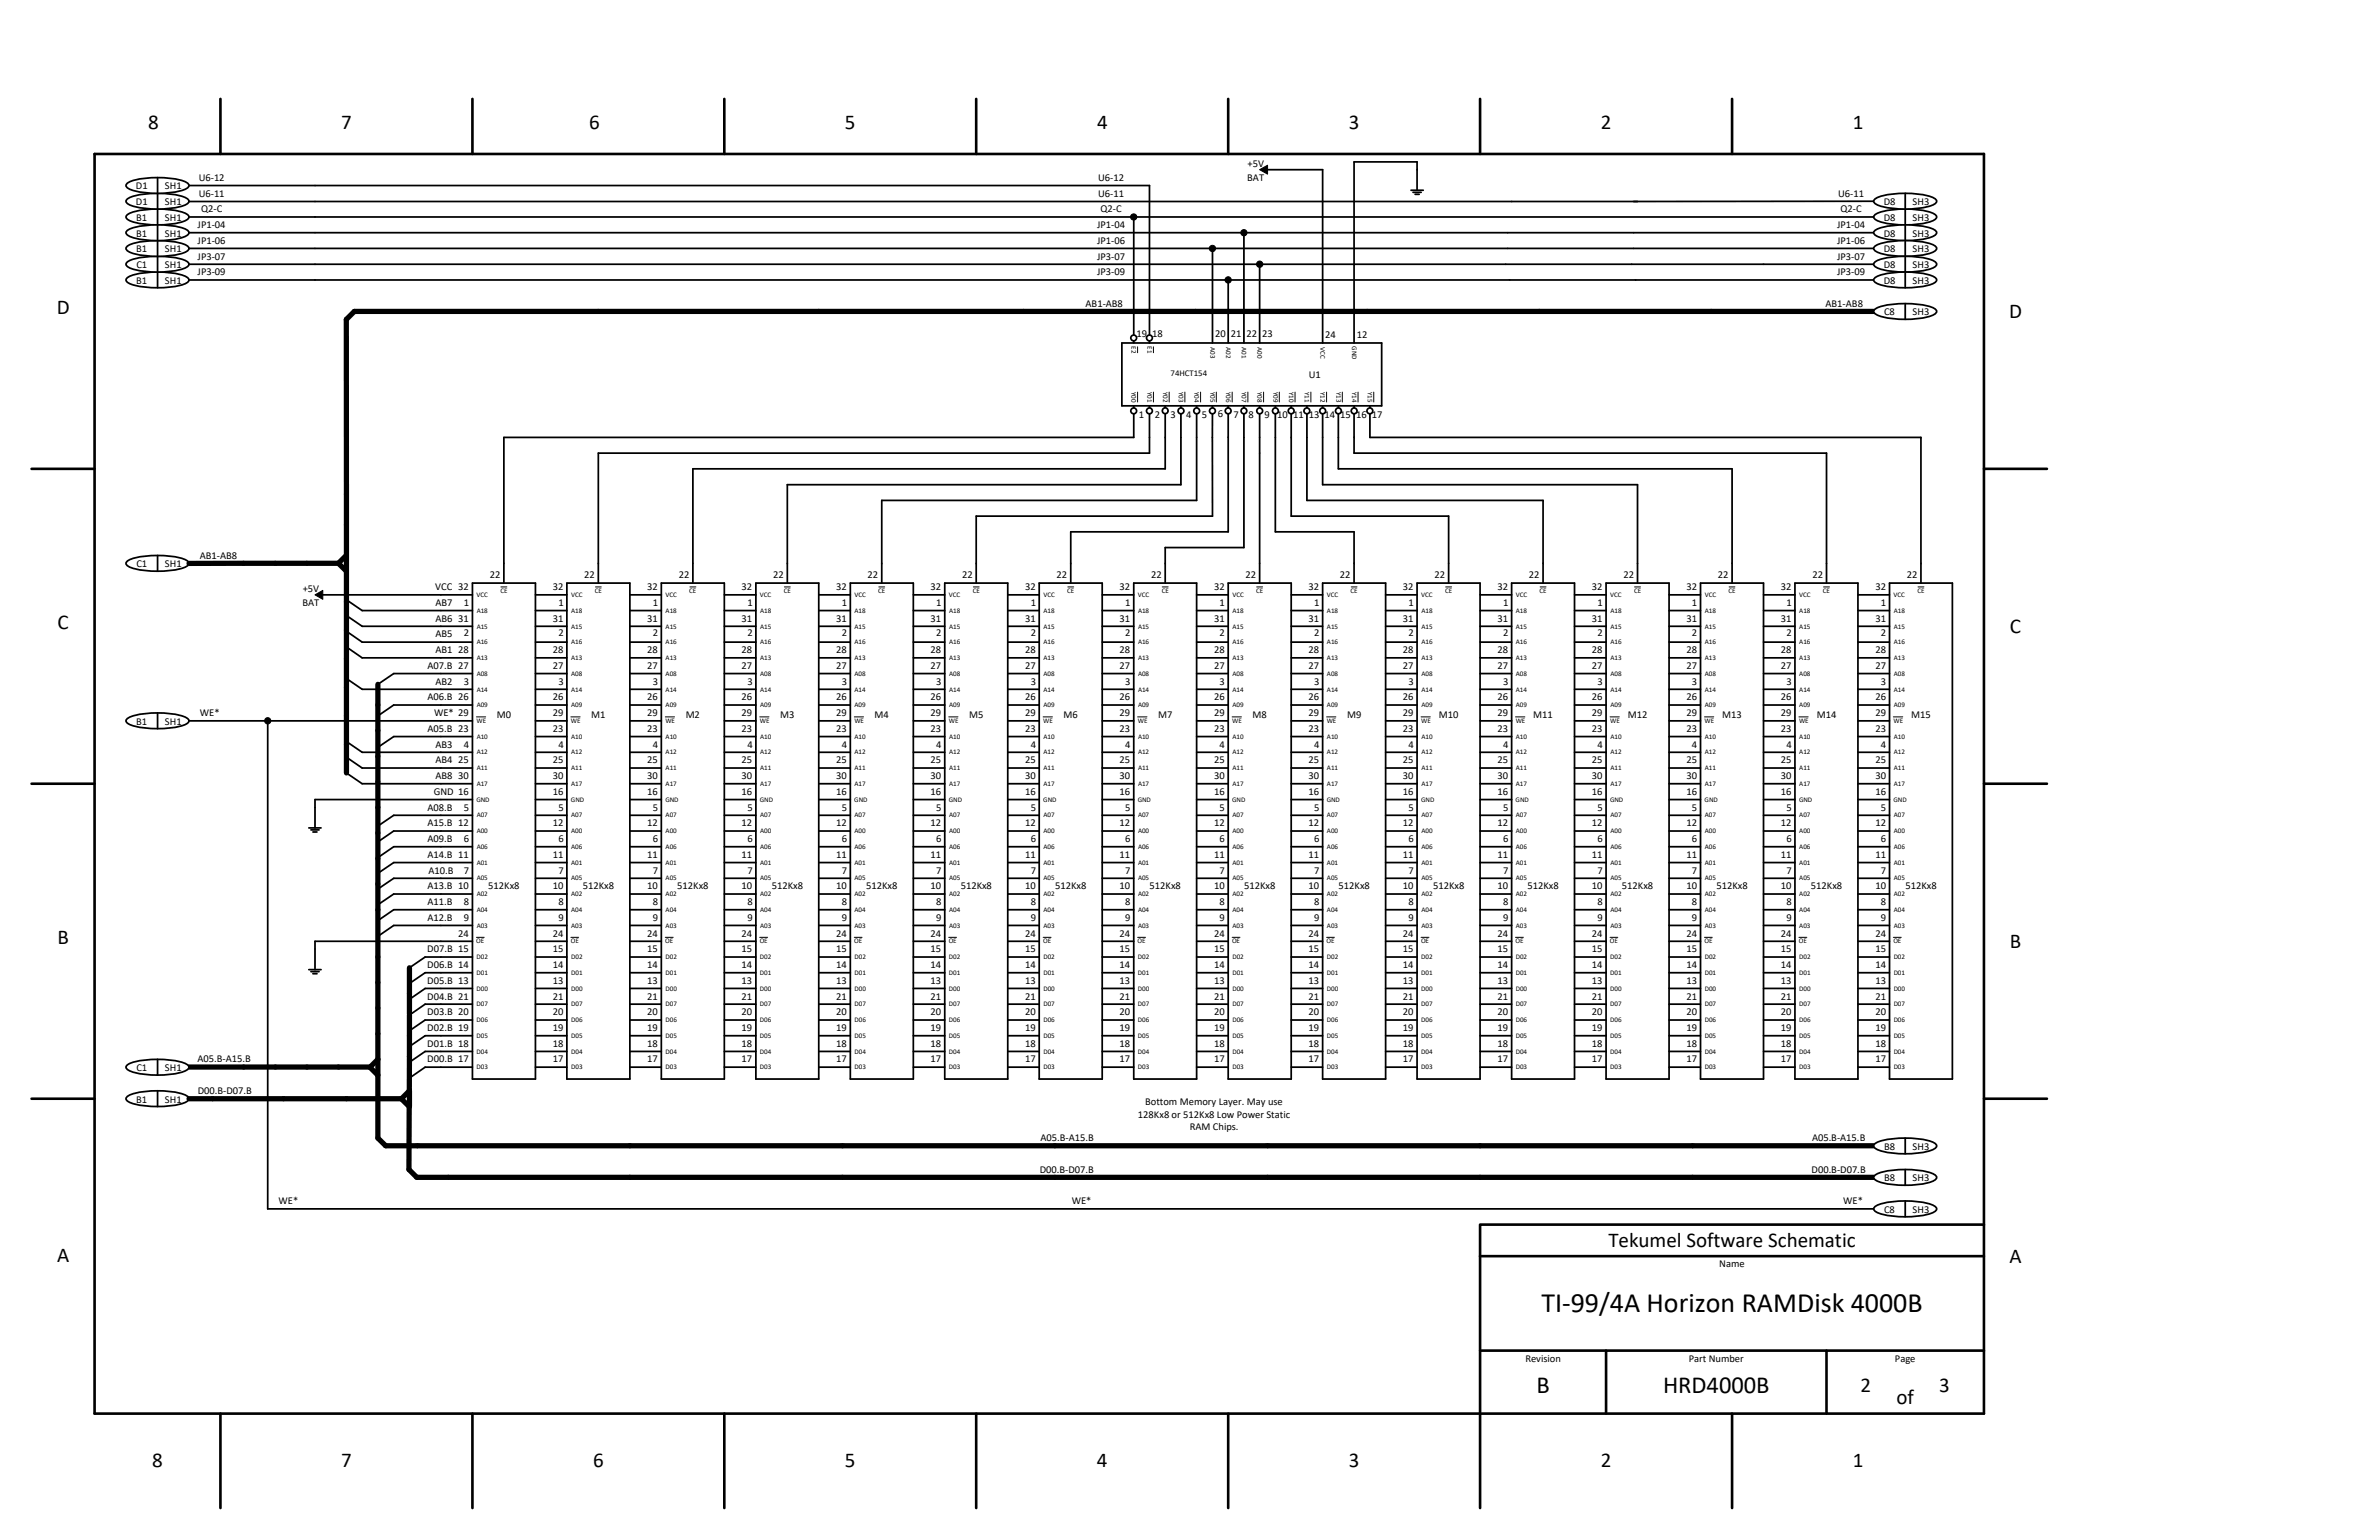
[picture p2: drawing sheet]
<svg xmlns="http://www.w3.org/2000/svg" width="480mm" height="310mm" viewBox="0 0 480 310" stroke-linecap="round" stroke-linejoin="round" font-family="sans-serif">
<defs><g id="words">
<text font-size="5.6" x="310.7" y="264.5">TI‐99/4A Horizon RAMDisk 4000B</text>
<g font-size="4.9">
<text x="309.7" y="280.9">B</text>
<text x="335.2" y="280.9">HRD4000B</text>
</g>
<g font-size="4.2">
<text x="29.9" y="26">8</text>
<text x="68.8" y="26">7</text>
<text x="118.8" y="26">6</text>
<text x="170.3" y="26">5</text>
<text x="221.1" y="26">4</text>
<text x="271.9" y="26">3</text>
<text x="322.7" y="26">2</text>
<text x="373.5" y="26">1</text>
<text x="11.4" y="63.3">D</text>
<text x="405" y="64.1">D</text>
<text x="11.6" y="126.8">C</text>
<text x="405.2" y="127.6">C</text>
<text x="11.6" y="190.2">B</text>
<text x="405.2" y="191">B</text>
<text x="324.2" y="251.3">Tekumel Software Schematic</text>
<text x="11.5" y="254.5">A</text>
<text x="405.1" y="254.5">A</text>
<text x="375.1" y="280.7">2</text>
<text x="390.9" y="280.7">3</text>
<text x="382.3" y="283.1">of</text>
<text x="30.7" y="295.8">8</text>
<text x="68.8" y="295.8">7</text>
<text x="119.6" y="295.8">6</text>
<text x="170.3" y="295.8">5</text>
<text x="221.1" y="295.8">4</text>
<text x="271.9" y="295.8">3</text>
<text x="322.7" y="295.8">2</text>
<text x="373.5" y="295.8">1</text>
</g>
<g font-size="2.1">
<text x="251.5" y="33.8">+5V</text>
<text x="27.4" y="41.3">D1</text>
<text x="27.4" y="38.2">D1</text>
<text x="33.3" y="41.3">SH1</text>
<text x="33.3" y="38.2">SH1</text>
<text x="40.1" y="36.5">U6‐12</text>
<text x="40.1" y="39.6">U6‐11</text>
<text x="221.4" y="39.6">U6‐11</text>
<text x="221.4" y="36.5">U6‐12</text>
<text x="251.4" y="36.5">BAT</text>
<text x="370.5" y="39.6">U6‐11</text>
<text x="379.7" y="41.3">D8</text>
<text x="385.6" y="41.3">SH3</text>
<text x="27.5" y="44.5">B1</text>
<text x="27.5" y="47.7">B1</text>
<text x="33.3" y="44.5">SH1</text>
<text x="33.3" y="47.7">SH1</text>
<text x="39.8" y="46">JP1‐04</text>
<text x="40.5" y="42.8">Q2‐C</text>
<text x="221.2" y="46">JP1‐04</text>
<text x="221.9" y="42.8">Q2‐C</text>
<text x="370.3" y="46">JP1‐04</text>
<text x="371" y="42.8">Q2‐C</text>
<text x="379.7" y="44.5">D8</text>
<text x="379.7" y="47.7">D8</text>
<text x="385.6" y="44.5">SH3</text>
<text x="385.6" y="47.7">SH3</text>
<text x="27.5" y="50.9">B1</text>
<text x="33.3" y="50.9">SH1</text>
<text x="39.8" y="49.2">JP1‐06</text>
<text x="39.8" y="52.3">JP3‐07</text>
<text x="221.2" y="49.2">JP1‐06</text>
<text x="221.2" y="52.3">JP3‐07</text>
<text x="370.3" y="49.2">JP1‐06</text>
<text x="370.3" y="52.3">JP3‐07</text>
<text x="379.7" y="50.9">D8</text>
<text x="385.6" y="50.9">SH3</text>
<text x="27.5" y="57.2">B1</text>
<text x="27.5" y="54">C1</text>
<text x="33.3" y="57.2">SH1</text>
<text x="33.3" y="54">SH1</text>
<text x="39.8" y="55.5">JP3‐09</text>
<text x="221.2" y="55.5">JP3‐09</text>
<text x="370.3" y="55.5">JP3‐09</text>
<text x="379.7" y="54">D8</text>
<text x="379.7" y="57.2">D8</text>
<text x="385.6" y="54">SH3</text>
<text x="385.6" y="57.2">SH3</text>
<text x="218.8" y="61.8">AB1‐AB8</text>
<text x="368" y="61.8">AB1‐AB8</text>
<text x="379.8" y="63.6">C8</text>
<text x="385.6" y="63.6">SH3</text>
<text x="229.1" y="68">19</text>
<text x="232.2" y="68">18</text>
<text x="244.9" y="68">20</text>
<text x="248.1" y="68">21</text>
<text x="251.3" y="68">22</text>
<text x="254.4" y="68">23</text>
<text x="267.2" y="68.2">24</text>
<text x="273.5" y="68.2">12</text>
<text x="263.8" y="76.1">U1</text>
<text x="229.6" y="84.2">1</text>
<text x="232.8" y="84.2">2</text>
<text x="236" y="84.2">3</text>
<text x="239.1" y="84.2">4</text>
<text x="242.3" y="84.2">5</text>
<text x="245.5" y="84.1">6</text>
<text x="248.6" y="84.2">7</text>
<text x="251.7" y="84.2">8</text>
<text x="254.9" y="84.2">9</text>
<text x="257.5" y="84.2">10</text>
<text x="260.7" y="84.2">11</text>
<text x="263.9" y="84.2">13</text>
<text x="267" y="84.2">14</text>
<text x="270.2" y="84.2">15</text>
<text x="273.4" y="84.2">16</text>
<text x="276.6" y="84.2">17</text>
<text x="40.3" y="112.6">AB1‐AB8</text>
<text x="27.5" y="114.3">C1</text>
<text x="33.3" y="114.3">SH1</text>
<text x="61" y="119.4">+5V</text>
<text x="87.8" y="119">VCC 32</text>
<text x="98.7" y="116.6">22</text>
<text x="111.4" y="119">32</text>
<text x="117.8" y="116.6">22</text>
<text x="130.5" y="119">32</text>
<text x="136.8" y="116.6">22</text>
<text x="149.5" y="119">32</text>
<text x="155.9" y="116.6">22</text>
<text x="168.6" y="119">32</text>
<text x="174.9" y="116.6">22</text>
<text x="187.6" y="119">32</text>
<text x="193.9" y="116.6">22</text>
<text x="206.6" y="119">32</text>
<text x="213" y="116.6">22</text>
<text x="225.7" y="119">32</text>
<text x="232" y="116.6">22</text>
<text x="244.7" y="119">32</text>
<text x="251.1" y="116.6">22</text>
<text x="263.8" y="119">32</text>
<text x="270.1" y="116.6">22</text>
<text x="282.8" y="119">32</text>
<text x="289.2" y="116.6">22</text>
<text x="301.9" y="119">32</text>
<text x="308.2" y="116.6">22</text>
<text x="320.9" y="119">32</text>
<text x="327.3" y="116.6">22</text>
<text x="340" y="119">32</text>
<text x="346.3" y="116.6">22</text>
<text x="359" y="119">32</text>
<text x="365.4" y="116.6">22</text>
<text x="378.1" y="119">32</text>
<text x="384.4" y="116.6">22</text>
<text x="61" y="122.1">BAT</text>
<text x="87.8" y="125.3">AB6</text>
<text x="87.8" y="122.1">AB7</text>
<text x="92.4" y="125.3">31</text>
<text x="93.5" y="122.1">1</text>
<text x="111.4" y="125.3">31</text>
<text x="112.6" y="122.1">1</text>
<text x="130.5" y="125.3">31</text>
<text x="131.6" y="122.1">1</text>
<text x="149.5" y="125.3">31</text>
<text x="150.7" y="122.1">1</text>
<text x="168.6" y="125.3">31</text>
<text x="169.7" y="122.1">1</text>
<text x="187.6" y="125.3">31</text>
<text x="188.7" y="122.1">1</text>
<text x="206.6" y="125.3">31</text>
<text x="207.8" y="122.1">1</text>
<text x="225.7" y="125.3">31</text>
<text x="226.8" y="122.1">1</text>
<text x="244.7" y="125.3">31</text>
<text x="245.9" y="122.1">1</text>
<text x="263.8" y="125.3">31</text>
<text x="264.9" y="122.1">1</text>
<text x="282.8" y="125.3">31</text>
<text x="284" y="122.1">1</text>
<text x="301.9" y="125.3">31</text>
<text x="303" y="122.1">1</text>
<text x="320.9" y="125.3">31</text>
<text x="322" y="122.1">1</text>
<text x="340" y="125.3">31</text>
<text x="341.1" y="122.1">1</text>
<text x="359" y="125.3">31</text>
<text x="360.1" y="122.1">1</text>
<text x="378.1" y="125.3">31</text>
<text x="379.2" y="122.1">1</text>
<text x="87.8" y="131.7">AB1</text>
<text x="87.8" y="128.5">AB5</text>
<text x="92.4" y="131.7">28</text>
<text x="93.5" y="128.2">2</text>
<text x="111.4" y="131.7">28</text>
<text x="112.6" y="128.2">2</text>
<text x="130.5" y="131.7">28</text>
<text x="131.6" y="128.2">2</text>
<text x="149.5" y="131.7">28</text>
<text x="150.7" y="128.2">2</text>
<text x="168.6" y="131.7">28</text>
<text x="169.7" y="128.2">2</text>
<text x="187.6" y="131.7">28</text>
<text x="188.7" y="128.2">2</text>
<text x="206.6" y="131.7">28</text>
<text x="207.8" y="128.2">2</text>
<text x="225.7" y="131.7">28</text>
<text x="226.8" y="128.2">2</text>
<text x="244.7" y="131.7">28</text>
<text x="245.9" y="128.2">2</text>
<text x="263.8" y="131.7">28</text>
<text x="264.9" y="128.2">2</text>
<text x="282.8" y="131.7">28</text>
<text x="284" y="128.2">2</text>
<text x="301.9" y="131.7">28</text>
<text x="303" y="128.2">2</text>
<text x="320.9" y="131.7">28</text>
<text x="322" y="128.2">2</text>
<text x="340" y="131.7">28</text>
<text x="341.1" y="128.2">2</text>
<text x="359" y="131.7">28</text>
<text x="360.1" y="128.2">2</text>
<text x="378.1" y="131.7">28</text>
<text x="379.2" y="128.2">2</text>
<text x="86.2" y="134.8">A07.B 27</text>
<text x="111.4" y="134.8">27</text>
<text x="130.5" y="134.8">27</text>
<text x="149.5" y="134.8">27</text>
<text x="168.6" y="134.8">27</text>
<text x="187.6" y="134.8">27</text>
<text x="206.6" y="134.8">27</text>
<text x="225.7" y="134.8">27</text>
<text x="244.7" y="134.8">27</text>
<text x="263.8" y="134.8">27</text>
<text x="282.8" y="134.8">27</text>
<text x="301.9" y="134.8">27</text>
<text x="320.9" y="134.8">27</text>
<text x="340" y="134.8">27</text>
<text x="359" y="134.8">27</text>
<text x="378.1" y="134.8">27</text>
<text x="86.2" y="141.2">A06.B 26</text>
<text x="87.8" y="138">AB2</text>
<text x="93.5" y="138">3</text>
<text x="111.4" y="141.2">26</text>
<text x="112.6" y="138">3</text>
<text x="130.5" y="141.2">26</text>
<text x="131.6" y="138">3</text>
<text x="149.5" y="141.2">26</text>
<text x="150.7" y="138">3</text>
<text x="168.6" y="141.2">26</text>
<text x="169.7" y="138">3</text>
<text x="187.6" y="141.2">26</text>
<text x="188.7" y="138">3</text>
<text x="206.6" y="141.2">26</text>
<text x="207.8" y="138">3</text>
<text x="225.7" y="141.2">26</text>
<text x="226.8" y="138">3</text>
<text x="244.7" y="141.2">26</text>
<text x="245.9" y="138">3</text>
<text x="263.8" y="141.2">26</text>
<text x="264.9" y="138">3</text>
<text x="282.8" y="141.2">26</text>
<text x="284" y="138">3</text>
<text x="301.9" y="141.2">26</text>
<text x="303" y="138">3</text>
<text x="320.9" y="141.2">26</text>
<text x="322" y="138">3</text>
<text x="340" y="141.2">26</text>
<text x="341.1" y="138">3</text>
<text x="359" y="141.2">26</text>
<text x="360.1" y="138">3</text>
<text x="378.1" y="141.2">26</text>
<text x="379.2" y="138">3</text>
<text x="27.5" y="146.1">B1</text>
<text x="33.3" y="146.1">SH1</text>
<text x="40.3" y="144.4">WE*</text>
<text x="86.2" y="147.5">A05.B 23</text>
<text x="87.5" y="144.4">WE* 29</text>
<text x="100.1" y="144.8">M0</text>
<text x="111.4" y="147.5">23</text>
<text x="111.4" y="144.4">29</text>
<text x="119.2" y="144.8">M1</text>
<text x="130.5" y="147.5">23</text>
<text x="130.5" y="144.4">29</text>
<text x="138.2" y="144.8">M2</text>
<text x="149.5" y="147.5">23</text>
<text x="149.5" y="144.4">29</text>
<text x="157.3" y="144.8">M3</text>
<text x="168.6" y="147.5">23</text>
<text x="168.6" y="144.4">29</text>
<text x="176.3" y="144.8">M4</text>
<text x="187.6" y="147.5">23</text>
<text x="187.6" y="144.4">29</text>
<text x="195.4" y="144.8">M5</text>
<text x="206.6" y="147.5">23</text>
<text x="206.6" y="144.4">29</text>
<text x="214.4" y="144.8">M6</text>
<text x="225.7" y="147.5">23</text>
<text x="225.7" y="144.4">29</text>
<text x="233.4" y="144.8">M7</text>
<text x="244.7" y="147.5">23</text>
<text x="244.7" y="144.4">29</text>
<text x="252.5" y="144.8">M8</text>
<text x="263.8" y="147.5">23</text>
<text x="263.8" y="144.4">29</text>
<text x="271.5" y="144.8">M9</text>
<text x="282.8" y="147.5">23</text>
<text x="282.8" y="144.4">29</text>
<text x="290.1" y="144.8">M10</text>
<text x="301.9" y="147.5">23</text>
<text x="301.9" y="144.4">29</text>
<text x="309.1" y="144.8">M11</text>
<text x="320.9" y="147.5">23</text>
<text x="320.9" y="144.4">29</text>
<text x="328.2" y="144.8">M12</text>
<text x="340" y="147.5">23</text>
<text x="340" y="144.4">29</text>
<text x="347.2" y="144.8">M13</text>
<text x="359" y="147.5">23</text>
<text x="359" y="144.4">29</text>
<text x="366.2" y="144.8">M14</text>
<text x="378.1" y="147.5">23</text>
<text x="378.1" y="144.4">29</text>
<text x="385.3" y="144.8">M15</text>
<text x="87.8" y="150.7">AB3</text>
<text x="87.8" y="153.9">AB4</text>
<text x="92.4" y="153.9">25</text>
<text x="93.5" y="150.7">4</text>
<text x="111.4" y="153.9">25</text>
<text x="112.6" y="150.7">4</text>
<text x="130.5" y="153.9">25</text>
<text x="131.6" y="150.7">4</text>
<text x="149.5" y="153.9">25</text>
<text x="150.7" y="150.7">4</text>
<text x="168.6" y="153.9">25</text>
<text x="169.7" y="150.7">4</text>
<text x="187.6" y="153.9">25</text>
<text x="188.7" y="150.7">4</text>
<text x="206.6" y="153.9">25</text>
<text x="207.8" y="150.7">4</text>
<text x="225.7" y="153.9">25</text>
<text x="226.8" y="150.7">4</text>
<text x="244.7" y="153.9">25</text>
<text x="245.9" y="150.7">4</text>
<text x="263.8" y="153.9">25</text>
<text x="264.9" y="150.7">4</text>
<text x="282.8" y="153.9">25</text>
<text x="284" y="150.7">4</text>
<text x="301.9" y="153.9">25</text>
<text x="303" y="150.7">4</text>
<text x="320.9" y="153.9">25</text>
<text x="322" y="150.7">4</text>
<text x="340" y="153.9">25</text>
<text x="341.1" y="150.7">4</text>
<text x="359" y="153.9">25</text>
<text x="360.1" y="150.7">4</text>
<text x="378.1" y="153.9">25</text>
<text x="379.2" y="150.7">4</text>
<text x="87.5" y="160.2">GND 16</text>
<text x="87.8" y="157.1">AB8</text>
<text x="92.4" y="157.1">30</text>
<text x="111.4" y="160.2">16</text>
<text x="111.4" y="157.1">30</text>
<text x="130.5" y="160.2">16</text>
<text x="130.5" y="157.1">30</text>
<text x="149.5" y="160.2">16</text>
<text x="149.5" y="157.1">30</text>
<text x="168.6" y="160.2">16</text>
<text x="168.6" y="157.1">30</text>
<text x="187.6" y="160.2">16</text>
<text x="187.6" y="157.1">30</text>
<text x="206.6" y="160.2">16</text>
<text x="206.6" y="157.1">30</text>
<text x="225.7" y="160.2">16</text>
<text x="225.7" y="157.1">30</text>
<text x="244.7" y="160.2">16</text>
<text x="244.7" y="157.1">30</text>
<text x="263.8" y="160.2">16</text>
<text x="263.8" y="157.1">30</text>
<text x="282.8" y="160.2">16</text>
<text x="282.8" y="157.1">30</text>
<text x="301.9" y="160.2">16</text>
<text x="301.9" y="157.1">30</text>
<text x="320.9" y="160.2">16</text>
<text x="320.9" y="157.1">30</text>
<text x="340" y="160.2">16</text>
<text x="340" y="157.1">30</text>
<text x="359" y="160.2">16</text>
<text x="359" y="157.1">30</text>
<text x="378.1" y="160.2">16</text>
<text x="378.1" y="157.1">30</text>
<text x="86.2" y="163.4">A08.B</text>
<text x="86.2" y="166.6">A15.B 12</text>
<text x="93.5" y="163.4">5</text>
<text x="111.4" y="166.6">12</text>
<text x="112.6" y="163.4">5</text>
<text x="130.5" y="166.6">12</text>
<text x="131.6" y="163.4">5</text>
<text x="149.5" y="166.6">12</text>
<text x="150.7" y="163.4">5</text>
<text x="168.6" y="166.6">12</text>
<text x="169.7" y="163.4">5</text>
<text x="187.6" y="166.6">12</text>
<text x="188.7" y="163.4">5</text>
<text x="206.6" y="166.6">12</text>
<text x="207.8" y="163.4">5</text>
<text x="225.7" y="166.6">12</text>
<text x="226.8" y="163.4">5</text>
<text x="244.7" y="166.6">12</text>
<text x="245.9" y="163.4">5</text>
<text x="263.8" y="166.6">12</text>
<text x="264.9" y="163.4">5</text>
<text x="282.8" y="166.6">12</text>
<text x="284" y="163.4">5</text>
<text x="301.9" y="166.6">12</text>
<text x="303" y="163.4">5</text>
<text x="320.9" y="166.6">12</text>
<text x="322" y="163.4">5</text>
<text x="340" y="166.6">12</text>
<text x="341.1" y="163.4">5</text>
<text x="359" y="166.6">12</text>
<text x="360.1" y="163.4">5</text>
<text x="378.1" y="166.6">12</text>
<text x="379.2" y="163.4">5</text>
<text x="86.2" y="169.8">A09.B</text>
<text x="86.2" y="172.9">A14.B 11</text>
<text x="93.5" y="169.8">6</text>
<text x="111.4" y="172.9">11</text>
<text x="112.6" y="169.8">6</text>
<text x="130.5" y="172.9">11</text>
<text x="131.6" y="169.8">6</text>
<text x="149.5" y="172.9">11</text>
<text x="150.7" y="169.8">6</text>
<text x="168.6" y="172.9">11</text>
<text x="169.7" y="169.8">6</text>
<text x="187.6" y="172.9">11</text>
<text x="188.7" y="169.8">6</text>
<text x="206.6" y="172.9">11</text>
<text x="207.8" y="169.8">6</text>
<text x="225.7" y="172.9">11</text>
<text x="226.8" y="169.8">6</text>
<text x="244.7" y="172.9">11</text>
<text x="245.9" y="169.8">6</text>
<text x="263.8" y="172.9">11</text>
<text x="264.9" y="169.8">6</text>
<text x="282.8" y="172.9">11</text>
<text x="284" y="169.8">6</text>
<text x="301.9" y="172.9">11</text>
<text x="303" y="169.8">6</text>
<text x="320.9" y="172.9">11</text>
<text x="322" y="169.8">6</text>
<text x="340" y="172.9">11</text>
<text x="341.1" y="169.8">6</text>
<text x="359" y="172.9">11</text>
<text x="360.1" y="169.8">6</text>
<text x="378.1" y="172.9">11</text>
<text x="379.2" y="169.8">6</text>
<text x="86.2" y="179.3">A13.B 10</text>
<text x="86.4" y="176.1">A10.B</text>
<text x="93.5" y="176.1">7</text>
<text x="98.4" y="179.3">512Kx8</text>
<text x="111.4" y="179.3">10</text>
<text x="112.6" y="176.1">7</text>
<text x="117.5" y="179.3">512Kx8</text>
<text x="130.5" y="179.3">10</text>
<text x="131.6" y="176.1">7</text>
<text x="136.5" y="179.3">512Kx8</text>
<text x="149.5" y="179.3">10</text>
<text x="150.7" y="176.1">7</text>
<text x="155.6" y="179.3">512Kx8</text>
<text x="168.6" y="179.3">10</text>
<text x="169.7" y="176.1">7</text>
<text x="174.6" y="179.3">512Kx8</text>
<text x="187.6" y="179.3">10</text>
<text x="188.7" y="176.1">7</text>
<text x="193.7" y="179.3">512Kx8</text>
<text x="206.6" y="179.3">10</text>
<text x="207.8" y="176.1">7</text>
<text x="212.7" y="179.3">512Kx8</text>
<text x="225.7" y="179.3">10</text>
<text x="226.8" y="176.1">7</text>
<text x="231.7" y="179.3">512Kx8</text>
<text x="244.7" y="179.3">10</text>
<text x="245.9" y="176.1">7</text>
<text x="250.8" y="179.3">512Kx8</text>
<text x="263.8" y="179.3">10</text>
<text x="264.9" y="176.1">7</text>
<text x="269.8" y="179.3">512Kx8</text>
<text x="282.8" y="179.3">10</text>
<text x="284" y="176.1">7</text>
<text x="288.9" y="179.3">512Kx8</text>
<text x="301.9" y="179.3">10</text>
<text x="303" y="176.1">7</text>
<text x="307.9" y="179.3">512Kx8</text>
<text x="320.9" y="179.3">10</text>
<text x="322" y="176.1">7</text>
<text x="327" y="179.3">512Kx8</text>
<text x="340" y="179.3">10</text>
<text x="341.1" y="176.1">7</text>
<text x="346" y="179.3">512Kx8</text>
<text x="359" y="179.3">10</text>
<text x="360.1" y="176.1">7</text>
<text x="365.1" y="179.3">512Kx8</text>
<text x="378.1" y="179.3">10</text>
<text x="379.2" y="176.1">7</text>
<text x="384.1" y="179.3">512Kx8</text>
<text x="86.2" y="185.6">A12.B</text>
<text x="86.2" y="182.4">A11.B</text>
<text x="93.5" y="182.4">8</text>
<text x="93.5" y="185.6">9</text>
<text x="112.6" y="182.4">8</text>
<text x="112.6" y="185.6">9</text>
<text x="131.6" y="185.6">9</text>
<text x="131.6" y="182.4">8</text>
<text x="150.7" y="185.6">9</text>
<text x="150.7" y="182.4">8</text>
<text x="169.7" y="182.4">8</text>
<text x="169.7" y="185.6">9</text>
<text x="188.7" y="182.4">8</text>
<text x="188.7" y="185.6">9</text>
<text x="207.8" y="185.6">9</text>
<text x="207.8" y="182.4">8</text>
<text x="226.8" y="182.4">8</text>
<text x="226.8" y="185.6">9</text>
<text x="245.9" y="182.4">8</text>
<text x="245.9" y="185.6">9</text>
<text x="264.9" y="182.4">8</text>
<text x="264.9" y="185.6">9</text>
<text x="284" y="185.6">9</text>
<text x="284" y="182.4">8</text>
<text x="303" y="182.4">8</text>
<text x="303" y="185.6">9</text>
<text x="322" y="182.4">8</text>
<text x="322" y="185.6">9</text>
<text x="341.1" y="182.4">8</text>
<text x="341.1" y="185.6">9</text>
<text x="360.1" y="185.6">9</text>
<text x="360.1" y="182.4">8</text>
<text x="379.2" y="182.4">8</text>
<text x="379.2" y="185.6">9</text>
<text x="86.1" y="192">D07.B 15</text>
<text x="92.4" y="188.8">24</text>
<text x="111.4" y="192">15</text>
<text x="111.4" y="188.8">24</text>
<text x="130.5" y="192">15</text>
<text x="130.5" y="188.8">24</text>
<text x="149.5" y="192">15</text>
<text x="149.5" y="188.8">24</text>
<text x="168.6" y="192">15</text>
<text x="168.6" y="188.8">24</text>
<text x="187.6" y="192">15</text>
<text x="187.6" y="188.8">24</text>
<text x="206.6" y="192">15</text>
<text x="206.6" y="188.8">24</text>
<text x="225.7" y="192">15</text>
<text x="225.7" y="188.8">24</text>
<text x="244.7" y="192">15</text>
<text x="244.7" y="188.8">24</text>
<text x="263.8" y="192">15</text>
<text x="263.8" y="188.8">24</text>
<text x="282.8" y="192">15</text>
<text x="282.8" y="188.8">24</text>
<text x="301.9" y="192">15</text>
<text x="301.9" y="188.8">24</text>
<text x="320.9" y="192">15</text>
<text x="320.9" y="188.8">24</text>
<text x="340" y="192">15</text>
<text x="340" y="188.8">24</text>
<text x="359" y="192">15</text>
<text x="359" y="188.8">24</text>
<text x="378.1" y="192">15</text>
<text x="378.1" y="188.8">24</text>
<text x="86.1" y="195.1">D06.B 14</text>
<text x="111.4" y="195.1">14</text>
<text x="130.5" y="195.1">14</text>
<text x="149.5" y="195.1">14</text>
<text x="168.6" y="195.1">14</text>
<text x="187.6" y="195.1">14</text>
<text x="206.6" y="195.1">14</text>
<text x="225.7" y="195.1">14</text>
<text x="244.7" y="195.1">14</text>
<text x="263.8" y="195.1">14</text>
<text x="282.8" y="195.1">14</text>
<text x="301.9" y="195.1">14</text>
<text x="320.9" y="195.1">14</text>
<text x="340" y="195.1">14</text>
<text x="359" y="195.1">14</text>
<text x="378.1" y="195.1">14</text>
<text x="86.1" y="198.3">D05.B 13</text>
<text x="86.1" y="201.5">D04.B 21</text>
<text x="111.4" y="201.5">21</text>
<text x="111.4" y="198.3">13</text>
<text x="130.5" y="201.5">21</text>
<text x="130.5" y="198.3">13</text>
<text x="149.5" y="201.5">21</text>
<text x="149.5" y="198.3">13</text>
<text x="168.6" y="201.5">21</text>
<text x="168.6" y="198.3">13</text>
<text x="187.6" y="201.5">21</text>
<text x="187.6" y="198.3">13</text>
<text x="206.6" y="201.5">21</text>
<text x="206.6" y="198.3">13</text>
<text x="225.7" y="201.5">21</text>
<text x="225.7" y="198.3">13</text>
<text x="244.7" y="201.5">21</text>
<text x="244.7" y="198.3">13</text>
<text x="263.8" y="201.5">21</text>
<text x="263.8" y="198.3">13</text>
<text x="282.8" y="201.5">21</text>
<text x="282.8" y="198.3">13</text>
<text x="301.9" y="201.5">21</text>
<text x="301.9" y="198.3">13</text>
<text x="320.9" y="201.5">21</text>
<text x="320.9" y="198.3">13</text>
<text x="340" y="201.5">21</text>
<text x="340" y="198.3">13</text>
<text x="359" y="201.5">21</text>
<text x="359" y="198.3">13</text>
<text x="378.1" y="201.5">21</text>
<text x="378.1" y="198.3">13</text>
<text x="86.1" y="204.7">D03.B 20</text>
<text x="86.1" y="207.8">D02.B 19</text>
<text x="111.4" y="207.8">19</text>
<text x="111.4" y="204.7">20</text>
<text x="130.5" y="207.8">19</text>
<text x="130.5" y="204.7">20</text>
<text x="149.5" y="207.8">19</text>
<text x="149.5" y="204.7">20</text>
<text x="168.6" y="207.8">19</text>
<text x="168.6" y="204.7">20</text>
<text x="187.6" y="207.8">19</text>
<text x="187.6" y="204.7">20</text>
<text x="206.6" y="207.8">19</text>
<text x="206.6" y="204.7">20</text>
<text x="225.7" y="207.8">19</text>
<text x="225.7" y="204.7">20</text>
<text x="244.7" y="207.8">19</text>
<text x="244.7" y="204.7">20</text>
<text x="263.8" y="207.8">19</text>
<text x="263.8" y="204.7">20</text>
<text x="282.8" y="207.8">19</text>
<text x="282.8" y="204.7">20</text>
<text x="301.9" y="207.8">19</text>
<text x="301.9" y="204.7">20</text>
<text x="320.9" y="207.8">19</text>
<text x="320.9" y="204.7">20</text>
<text x="340" y="207.8">19</text>
<text x="340" y="204.7">20</text>
<text x="359" y="207.8">19</text>
<text x="359" y="204.7">20</text>
<text x="378.1" y="207.8">19</text>
<text x="378.1" y="204.7">20</text>
<text x="27.5" y="215.9">C1</text>
<text x="33.3" y="215.9">SH1</text>
<text x="39.8" y="214.2">A05.B‐A15.B</text>
<text x="86.1" y="211">D01.B 18</text>
<text x="86.1" y="214.2">D00.B 17</text>
<text x="111.4" y="211">18</text>
<text x="111.4" y="214.2">17</text>
<text x="130.5" y="214.2">17</text>
<text x="130.5" y="211">18</text>
<text x="149.5" y="214.2">17</text>
<text x="149.5" y="211">18</text>
<text x="168.6" y="211">18</text>
<text x="168.6" y="214.2">17</text>
<text x="187.6" y="211">18</text>
<text x="187.6" y="214.2">17</text>
<text x="206.6" y="214.2">17</text>
<text x="206.6" y="211">18</text>
<text x="225.7" y="211">18</text>
<text x="225.7" y="214.2">17</text>
<text x="244.7" y="211">18</text>
<text x="244.7" y="214.2">17</text>
<text x="263.8" y="211">18</text>
<text x="263.8" y="214.2">17</text>
<text x="282.8" y="214.2">17</text>
<text x="282.8" y="211">18</text>
<text x="301.9" y="211">18</text>
<text x="301.9" y="214.2">17</text>
<text x="320.9" y="211">18</text>
<text x="320.9" y="214.2">17</text>
<text x="340" y="211">18</text>
<text x="340" y="214.2">17</text>
<text x="359" y="214.2">17</text>
<text x="359" y="211">18</text>
<text x="378.1" y="211">18</text>
<text x="378.1" y="214.2">17</text>
<text x="39.9" y="220.5">D00.B‐D07.B</text>
<text x="27.5" y="222.3">B1</text>
<text x="33.3" y="222.3">SH1</text>
<text x="229.4" y="225.3">128Kx8 or 512Kx8 Low Power Static</text>
<text x="230.9" y="222.8">Bottom Memory Layer. May use</text>
<text x="239.8" y="227.8">RAM Chips.</text>
<text x="209.8" y="230.1">A05.B‐A15.B</text>
<text x="365.3" y="230.1">A05.B‐A15.B</text>
<text x="379.8" y="231.8">B8</text>
<text x="385.6" y="231.8">SH3</text>
<text x="209.6" y="236.4">D00.B‐D07.B</text>
<text x="365.2" y="236.4">D00.B‐D07.B</text>
<text x="379.8" y="238.1">B8</text>
<text x="385.6" y="238.1">SH3</text>
<text x="56.2" y="242.7">WE*</text>
<text x="216" y="242.7">WE*</text>
<text x="371.6" y="242.7">WE*</text>
<text x="379.8" y="244.5">C8</text>
<text x="385.6" y="244.5">SH3</text>
<text x="346.6" y="255.4">Name</text>
<text x="307.5" y="274.5">Revision</text>
<text x="340.4" y="274.5">Part Number</text>
<text x="382" y="274.5">Page</text>
</g>
<text font-size="1.8" x="236" y="75.8">74HCT154</text>
<g font-size="1.4">
<text x="228.1" y="69.8" transform="rotate(90 228.1 69.8)">E2</text>
<text x="231.3" y="69.8" transform="rotate(90 231.3 69.8)">E1</text>
<text x="244" y="70" transform="rotate(90 244 70)">A03</text>
<text x="247.2" y="70" transform="rotate(90 247.2 70)">A02</text>
<text x="250.4" y="70" transform="rotate(90 250.4 70)">A01</text>
<text x="253.5" y="70" transform="rotate(90 253.5 70)">A00</text>
<text x="266.2" y="70" transform="rotate(90 266.2 70)">VCC</text>
<text x="272.6" y="69.8" transform="rotate(90 272.6 69.8)">GND</text>
<text x="228.1" y="79" transform="rotate(90 228.1 79)">Y00</text>
<text x="231.3" y="79" transform="rotate(90 231.3 79)">Y01</text>
<text x="234.5" y="79" transform="rotate(90 234.5 79)">Y02</text>
<text x="237.7" y="79" transform="rotate(90 237.7 79)">Y03</text>
<text x="240.8" y="79" transform="rotate(90 240.8 79)">Y04</text>
<text x="244" y="79" transform="rotate(90 244 79)">Y05</text>
<text x="247.2" y="79" transform="rotate(90 247.2 79)">Y06</text>
<text x="250.4" y="79" transform="rotate(90 250.4 79)">Y07</text>
<text x="253.5" y="79" transform="rotate(90 253.5 79)">Y08</text>
<text x="256.7" y="79" transform="rotate(90 256.7 79)">Y09</text>
<text x="259.9" y="79" transform="rotate(90 259.9 79)">Y10</text>
<text x="263" y="79" transform="rotate(90 263 79)">Y11</text>
<text x="266.2" y="79" transform="rotate(90 266.2 79)">Y12</text>
<text x="269.4" y="79" transform="rotate(90 269.4 79)">Y13</text>
<text x="272.6" y="79" transform="rotate(90 272.6 79)">Y14</text>
<text x="275.7" y="79" transform="rotate(90 275.7 79)">Y15</text>
<text x="100.9" y="119.6">CE</text>
<text x="119.9" y="119.6">CE</text>
<text x="139" y="119.6">CE</text>
<text x="158" y="119.6">CE</text>
<text x="177.1" y="119.6">CE</text>
<text x="196.1" y="119.6">CE</text>
<text x="215.1" y="119.6">CE</text>
<text x="234.2" y="119.6">CE</text>
<text x="253.2" y="119.6">CE</text>
<text x="272.3" y="119.6">CE</text>
<text x="291.3" y="119.6">CE</text>
<text x="310.4" y="119.6">CE</text>
<text x="329.4" y="119.6">CE</text>
<text x="348.4" y="119.6">CE</text>
<text x="367.5" y="119.6">CE</text>
<text x="386.5" y="119.6">CE</text>
<text x="96.1" y="120.3">VCC</text>
<text x="96.1" y="123.5">A18</text>
<text x="115.1" y="120.3">VCC</text>
<text x="115.1" y="123.5">A18</text>
<text x="134.2" y="120.3">VCC</text>
<text x="134.2" y="123.5">A18</text>
<text x="153.2" y="120.3">VCC</text>
<text x="153.2" y="123.5">A18</text>
<text x="172.3" y="120.3">VCC</text>
<text x="172.3" y="123.5">A18</text>
<text x="191.3" y="120.3">VCC</text>
<text x="191.3" y="123.5">A18</text>
<text x="210.3" y="120.3">VCC</text>
<text x="210.4" y="123.5">A18</text>
<text x="229.4" y="120.3">VCC</text>
<text x="229.4" y="123.5">A18</text>
<text x="248.4" y="120.3">VCC</text>
<text x="248.5" y="123.5">A18</text>
<text x="267.5" y="120.3">VCC</text>
<text x="267.5" y="123.5">A18</text>
<text x="286.5" y="120.3">VCC</text>
<text x="286.5" y="123.5">A18</text>
<text x="305.5" y="120.3">VCC</text>
<text x="305.6" y="123.5">A18</text>
<text x="324.6" y="120.3">VCC</text>
<text x="324.6" y="123.5">A18</text>
<text x="343.6" y="120.3">VCC</text>
<text x="343.7" y="123.5">A18</text>
<text x="362.7" y="120.3">VCC</text>
<text x="362.7" y="123.5">A18</text>
<text x="381.7" y="120.3">VCC</text>
<text x="381.8" y="123.5">A18</text>
<text x="96.1" y="129.9">A16</text>
<text x="96.1" y="126.7">A15</text>
<text x="115.1" y="129.9">A16</text>
<text x="115.1" y="126.7">A15</text>
<text x="134.2" y="129.9">A16</text>
<text x="134.2" y="126.7">A15</text>
<text x="153.2" y="129.9">A16</text>
<text x="153.2" y="126.7">A15</text>
<text x="172.3" y="129.9">A16</text>
<text x="172.3" y="126.7">A15</text>
<text x="191.3" y="129.9">A16</text>
<text x="191.3" y="126.7">A15</text>
<text x="210.4" y="129.9">A16</text>
<text x="210.4" y="126.7">A15</text>
<text x="229.4" y="129.9">A16</text>
<text x="229.4" y="126.7">A15</text>
<text x="248.5" y="129.9">A16</text>
<text x="248.5" y="126.7">A15</text>
<text x="267.5" y="129.9">A16</text>
<text x="267.5" y="126.7">A15</text>
<text x="286.5" y="129.9">A16</text>
<text x="286.5" y="126.7">A15</text>
<text x="305.6" y="129.9">A16</text>
<text x="305.6" y="126.7">A15</text>
<text x="324.6" y="129.9">A16</text>
<text x="324.6" y="126.7">A15</text>
<text x="343.7" y="129.9">A16</text>
<text x="343.7" y="126.7">A15</text>
<text x="362.7" y="129.9">A16</text>
<text x="362.7" y="126.7">A15</text>
<text x="381.8" y="129.9">A16</text>
<text x="381.8" y="126.7">A15</text>
<text x="96.1" y="133">A13</text>
<text x="96.1" y="136.2">A08</text>
<text x="115.1" y="133">A13</text>
<text x="115.1" y="136.2">A08</text>
<text x="134.2" y="133">A13</text>
<text x="134.2" y="136.2">A08</text>
<text x="153.2" y="133">A13</text>
<text x="153.2" y="136.2">A08</text>
<text x="172.3" y="133">A13</text>
<text x="172.3" y="136.2">A08</text>
<text x="191.3" y="133">A13</text>
<text x="191.3" y="136.2">A08</text>
<text x="210.4" y="133">A13</text>
<text x="210.4" y="136.2">A08</text>
<text x="229.4" y="133">A13</text>
<text x="229.4" y="136.2">A08</text>
<text x="248.5" y="133">A13</text>
<text x="248.5" y="136.2">A08</text>
<text x="267.5" y="133">A13</text>
<text x="267.5" y="136.2">A08</text>
<text x="286.5" y="133">A13</text>
<text x="286.5" y="136.2">A08</text>
<text x="305.6" y="133">A13</text>
<text x="305.6" y="136.2">A08</text>
<text x="324.6" y="133">A13</text>
<text x="324.6" y="136.2">A08</text>
<text x="343.7" y="133">A13</text>
<text x="343.7" y="136.2">A08</text>
<text x="362.7" y="133">A13</text>
<text x="362.7" y="136.2">A08</text>
<text x="381.8" y="133">A13</text>
<text x="381.8" y="136.2">A08</text>
<text x="96.1" y="139.4">A14</text>
<text x="96.1" y="142.6">A09</text>
<text x="115.1" y="139.4">A14</text>
<text x="115.1" y="142.6">A09</text>
<text x="134.2" y="139.4">A14</text>
<text x="134.2" y="142.6">A09</text>
<text x="153.2" y="139.4">A14</text>
<text x="153.2" y="142.6">A09</text>
<text x="172.3" y="139.4">A14</text>
<text x="172.3" y="142.6">A09</text>
<text x="191.3" y="139.4">A14</text>
<text x="191.3" y="142.6">A09</text>
<text x="210.4" y="139.4">A14</text>
<text x="210.4" y="142.6">A09</text>
<text x="229.4" y="139.4">A14</text>
<text x="229.4" y="142.6">A09</text>
<text x="248.5" y="139.4">A14</text>
<text x="248.5" y="142.6">A09</text>
<text x="267.5" y="139.4">A14</text>
<text x="267.5" y="142.6">A09</text>
<text x="286.5" y="139.4">A14</text>
<text x="286.5" y="142.6">A09</text>
<text x="305.6" y="139.4">A14</text>
<text x="305.6" y="142.6">A09</text>
<text x="324.6" y="139.4">A14</text>
<text x="324.6" y="142.6">A09</text>
<text x="343.7" y="139.4">A14</text>
<text x="343.7" y="142.6">A09</text>
<text x="362.7" y="139.4">A14</text>
<text x="362.7" y="142.6">A09</text>
<text x="381.8" y="139.4">A14</text>
<text x="381.8" y="142.6">A09</text>
<text x="96.1" y="145.7">WE</text>
<text x="96.1" y="148.9">A10</text>
<text x="115.1" y="145.7">WE</text>
<text x="115.1" y="148.9">A10</text>
<text x="134.1" y="145.7">WE</text>
<text x="134.2" y="148.9">A10</text>
<text x="153.2" y="145.7">WE</text>
<text x="153.2" y="148.9">A10</text>
<text x="172.2" y="145.7">WE</text>
<text x="172.3" y="148.9">A10</text>
<text x="191.3" y="145.7">WE</text>
<text x="191.3" y="148.9">A10</text>
<text x="210.3" y="145.7">WE</text>
<text x="210.4" y="148.9">A10</text>
<text x="229.4" y="145.7">WE</text>
<text x="229.4" y="148.9">A10</text>
<text x="248.4" y="145.7">WE</text>
<text x="248.5" y="148.9">A10</text>
<text x="267.4" y="145.7">WE</text>
<text x="267.5" y="148.9">A10</text>
<text x="286.5" y="145.7">WE</text>
<text x="286.5" y="148.9">A10</text>
<text x="305.5" y="145.7">WE</text>
<text x="305.6" y="148.9">A10</text>
<text x="324.6" y="145.7">WE</text>
<text x="324.6" y="148.9">A10</text>
<text x="343.6" y="145.7">WE</text>
<text x="343.7" y="148.9">A10</text>
<text x="362.7" y="145.7">WE</text>
<text x="362.7" y="148.9">A10</text>
<text x="381.7" y="145.7">WE</text>
<text x="381.8" y="148.9">A10</text>
<text x="96.1" y="152.1">A12</text>
<text x="96.1" y="155.3">A11</text>
<text x="115.1" y="152.1">A12</text>
<text x="115.1" y="155.3">A11</text>
<text x="134.2" y="152.1">A12</text>
<text x="134.2" y="155.3">A11</text>
<text x="153.2" y="152.1">A12</text>
<text x="153.2" y="155.3">A11</text>
<text x="172.3" y="152.1">A12</text>
<text x="172.3" y="155.3">A11</text>
<text x="191.3" y="152.1">A12</text>
<text x="191.3" y="155.3">A11</text>
<text x="210.4" y="152.1">A12</text>
<text x="210.4" y="155.3">A11</text>
<text x="229.4" y="152.1">A12</text>
<text x="229.4" y="155.3">A11</text>
<text x="248.5" y="152.1">A12</text>
<text x="248.5" y="155.3">A11</text>
<text x="267.5" y="152.1">A12</text>
<text x="267.5" y="155.3">A11</text>
<text x="286.5" y="152.1">A12</text>
<text x="286.5" y="155.3">A11</text>
<text x="305.6" y="152.1">A12</text>
<text x="305.6" y="155.3">A11</text>
<text x="324.6" y="152.1">A12</text>
<text x="324.6" y="155.3">A11</text>
<text x="343.7" y="152.1">A12</text>
<text x="343.7" y="155.3">A11</text>
<text x="362.7" y="152.1">A12</text>
<text x="362.7" y="155.3">A11</text>
<text x="381.8" y="152.1">A12</text>
<text x="381.8" y="155.3">A11</text>
<text x="96" y="161.6">GND</text>
<text x="96.1" y="158.4">A17</text>
<text x="115.1" y="161.6">GND</text>
<text x="115.1" y="158.4">A17</text>
<text x="134.1" y="161.6">GND</text>
<text x="134.2" y="158.4">A17</text>
<text x="153.2" y="161.6">GND</text>
<text x="153.2" y="158.4">A17</text>
<text x="172.2" y="161.6">GND</text>
<text x="172.3" y="158.4">A17</text>
<text x="191.3" y="161.6">GND</text>
<text x="191.3" y="158.4">A17</text>
<text x="210.3" y="161.6">GND</text>
<text x="210.4" y="158.4">A17</text>
<text x="229.3" y="161.6">GND</text>
<text x="229.4" y="158.4">A17</text>
<text x="248.4" y="161.6">GND</text>
<text x="248.5" y="158.4">A17</text>
<text x="267.4" y="161.6">GND</text>
<text x="267.5" y="158.4">A17</text>
<text x="286.5" y="161.6">GND</text>
<text x="286.5" y="158.4">A17</text>
<text x="305.5" y="161.6">GND</text>
<text x="305.6" y="158.4">A17</text>
<text x="324.6" y="161.6">GND</text>
<text x="324.6" y="158.4">A17</text>
<text x="343.6" y="161.6">GND</text>
<text x="343.7" y="158.4">A17</text>
<text x="362.7" y="161.6">GND</text>
<text x="362.7" y="158.4">A17</text>
<text x="381.7" y="161.6">GND</text>
<text x="381.8" y="158.4">A17</text>
<text x="96.1" y="164.8">A07</text>
<text x="96.1" y="167.9">A00</text>
<text x="115.1" y="164.8">A07</text>
<text x="115.1" y="167.9">A00</text>
<text x="134.2" y="164.8">A07</text>
<text x="134.2" y="167.9">A00</text>
<text x="153.2" y="164.8">A07</text>
<text x="153.2" y="167.9">A00</text>
<text x="172.3" y="164.8">A07</text>
<text x="172.3" y="167.9">A00</text>
<text x="191.3" y="164.8">A07</text>
<text x="191.3" y="167.9">A00</text>
<text x="210.4" y="164.8">A07</text>
<text x="210.4" y="167.9">A00</text>
<text x="229.4" y="164.8">A07</text>
<text x="229.4" y="167.9">A00</text>
<text x="248.5" y="164.8">A07</text>
<text x="248.5" y="167.9">A00</text>
<text x="267.5" y="164.8">A07</text>
<text x="267.5" y="167.9">A00</text>
<text x="286.5" y="164.8">A07</text>
<text x="286.5" y="167.9">A00</text>
<text x="305.6" y="164.8">A07</text>
<text x="305.6" y="167.9">A00</text>
<text x="324.6" y="164.8">A07</text>
<text x="324.6" y="167.9">A00</text>
<text x="343.7" y="164.8">A07</text>
<text x="343.7" y="167.9">A00</text>
<text x="362.7" y="164.8">A07</text>
<text x="362.7" y="167.9">A00</text>
<text x="381.8" y="164.8">A07</text>
<text x="381.8" y="167.9">A00</text>
<text x="96.1" y="171.1">A06</text>
<text x="115.1" y="171.1">A06</text>
<text x="134.2" y="171.1">A06</text>
<text x="153.2" y="171.1">A06</text>
<text x="172.3" y="171.1">A06</text>
<text x="191.3" y="171.1">A06</text>
<text x="210.4" y="171.1">A06</text>
<text x="229.4" y="171.1">A06</text>
<text x="248.5" y="171.1">A06</text>
<text x="267.5" y="171.1">A06</text>
<text x="286.5" y="171.1">A06</text>
<text x="305.6" y="171.1">A06</text>
<text x="324.6" y="171.1">A06</text>
<text x="343.7" y="171.1">A06</text>
<text x="362.7" y="171.1">A06</text>
<text x="381.8" y="171.1">A06</text>
<text x="96.1" y="174.3">A01</text>
<text x="96.1" y="177.5">A05</text>
<text x="115.1" y="174.3">A01</text>
<text x="115.1" y="177.5">A05</text>
<text x="134.2" y="174.3">A01</text>
<text x="134.2" y="177.5">A05</text>
<text x="153.2" y="174.3">A01</text>
<text x="153.2" y="177.5">A05</text>
<text x="172.3" y="174.3">A01</text>
<text x="172.3" y="177.5">A05</text>
<text x="191.3" y="174.3">A01</text>
<text x="191.3" y="177.5">A05</text>
<text x="210.4" y="174.3">A01</text>
<text x="210.4" y="177.5">A05</text>
<text x="229.4" y="174.3">A01</text>
<text x="229.4" y="177.5">A05</text>
<text x="248.5" y="174.3">A01</text>
<text x="248.5" y="177.5">A05</text>
<text x="267.5" y="174.3">A01</text>
<text x="267.5" y="177.5">A05</text>
<text x="286.5" y="174.3">A01</text>
<text x="286.5" y="177.5">A05</text>
<text x="305.6" y="174.3">A01</text>
<text x="305.6" y="177.5">A05</text>
<text x="324.6" y="174.3">A01</text>
<text x="324.6" y="177.5">A05</text>
<text x="343.7" y="174.3">A01</text>
<text x="343.7" y="177.5">A05</text>
<text x="362.7" y="174.3">A01</text>
<text x="362.7" y="177.5">A05</text>
<text x="381.8" y="174.3">A01</text>
<text x="381.8" y="177.5">A05</text>
<text x="96.1" y="180.6">A02</text>
<text x="96.1" y="183.8">A04</text>
<text x="115.1" y="180.6">A02</text>
<text x="115.1" y="183.8">A04</text>
<text x="134.2" y="180.6">A02</text>
<text x="134.2" y="183.8">A04</text>
<text x="153.2" y="180.6">A02</text>
<text x="153.2" y="183.8">A04</text>
<text x="172.3" y="180.6">A02</text>
<text x="172.3" y="183.8">A04</text>
<text x="191.3" y="180.6">A02</text>
<text x="191.3" y="183.8">A04</text>
<text x="210.4" y="180.6">A02</text>
<text x="210.4" y="183.8">A04</text>
<text x="229.4" y="180.6">A02</text>
<text x="229.4" y="183.8">A04</text>
<text x="248.5" y="180.6">A02</text>
<text x="248.5" y="183.8">A04</text>
<text x="267.5" y="180.6">A02</text>
<text x="267.5" y="183.8">A04</text>
<text x="286.5" y="180.6">A02</text>
<text x="286.5" y="183.8">A04</text>
<text x="305.6" y="180.6">A02</text>
<text x="305.6" y="183.8">A04</text>
<text x="324.6" y="180.6">A02</text>
<text x="324.6" y="183.8">A04</text>
<text x="343.7" y="180.6">A02</text>
<text x="343.7" y="183.8">A04</text>
<text x="362.7" y="180.6">A02</text>
<text x="362.7" y="183.8">A04</text>
<text x="381.8" y="180.6">A02</text>
<text x="381.8" y="183.8">A04</text>
<text x="96" y="190.2">OE</text>
<text x="96.1" y="187">A03</text>
<text x="115.1" y="190.2">OE</text>
<text x="115.1" y="187">A03</text>
<text x="134.1" y="190.2">OE</text>
<text x="134.2" y="187">A03</text>
<text x="153.1" y="190.2">OE</text>
<text x="153.2" y="187">A03</text>
<text x="172.2" y="190.2">OE</text>
<text x="172.3" y="187">A03</text>
<text x="191.2" y="190.2">OE</text>
<text x="191.3" y="187">A03</text>
<text x="210.3" y="190.2">OE</text>
<text x="210.4" y="187">A03</text>
<text x="229.3" y="190.2">OE</text>
<text x="229.4" y="187">A03</text>
<text x="248.4" y="190.2">OE</text>
<text x="248.5" y="187">A03</text>
<text x="267.4" y="190.2">OE</text>
<text x="267.5" y="187">A03</text>
<text x="286.5" y="190.2">OE</text>
<text x="286.5" y="187">A03</text>
<text x="305.5" y="190.2">OE</text>
<text x="305.6" y="187">A03</text>
<text x="324.5" y="190.2">OE</text>
<text x="324.6" y="187">A03</text>
<text x="343.6" y="190.2">OE</text>
<text x="343.7" y="187">A03</text>
<text x="362.6" y="190.2">OE</text>
<text x="362.7" y="187">A03</text>
<text x="381.7" y="190.2">OE</text>
<text x="381.8" y="187">A03</text>
<text x="96.1" y="193.3">D02</text>
<text x="96.1" y="196.5">D01</text>
<text x="115.1" y="193.3">D02</text>
<text x="115.1" y="196.5">D01</text>
<text x="134.2" y="193.3">D02</text>
<text x="134.2" y="196.5">D01</text>
<text x="153.2" y="193.3">D02</text>
<text x="153.2" y="196.5">D01</text>
<text x="172.3" y="193.3">D02</text>
<text x="172.3" y="196.5">D01</text>
<text x="191.3" y="193.3">D02</text>
<text x="191.3" y="196.5">D01</text>
<text x="210.3" y="193.3">D02</text>
<text x="210.3" y="196.5">D01</text>
<text x="229.4" y="193.3">D02</text>
<text x="229.4" y="196.5">D01</text>
<text x="248.4" y="193.3">D02</text>
<text x="248.4" y="196.5">D01</text>
<text x="267.5" y="193.3">D02</text>
<text x="267.5" y="196.5">D01</text>
<text x="286.5" y="193.3">D02</text>
<text x="286.5" y="196.5">D01</text>
<text x="305.6" y="193.3">D02</text>
<text x="305.6" y="196.5">D01</text>
<text x="324.6" y="193.3">D02</text>
<text x="324.6" y="196.5">D01</text>
<text x="343.6" y="193.3">D02</text>
<text x="343.6" y="196.5">D01</text>
<text x="362.7" y="193.3">D02</text>
<text x="362.7" y="196.5">D01</text>
<text x="381.7" y="193.3">D02</text>
<text x="381.7" y="196.5">D01</text>
<text x="96.1" y="202.9">D07</text>
<text x="96.1" y="199.7">D00</text>
<text x="115.1" y="202.9">D07</text>
<text x="115.1" y="199.7">D00</text>
<text x="134.2" y="202.9">D07</text>
<text x="134.2" y="199.7">D00</text>
<text x="153.2" y="202.9">D07</text>
<text x="153.2" y="199.7">D00</text>
<text x="172.3" y="202.9">D07</text>
<text x="172.3" y="199.7">D00</text>
<text x="191.3" y="202.9">D07</text>
<text x="191.3" y="199.7">D00</text>
<text x="210.3" y="202.9">D07</text>
<text x="210.3" y="199.7">D00</text>
<text x="229.4" y="202.9">D07</text>
<text x="229.4" y="199.7">D00</text>
<text x="248.4" y="202.9">D07</text>
<text x="248.4" y="199.7">D00</text>
<text x="267.5" y="202.9">D07</text>
<text x="267.5" y="199.7">D00</text>
<text x="286.5" y="202.9">D07</text>
<text x="286.5" y="199.7">D00</text>
<text x="305.6" y="202.9">D07</text>
<text x="305.6" y="199.7">D00</text>
<text x="324.6" y="202.9">D07</text>
<text x="324.6" y="199.7">D00</text>
<text x="343.6" y="202.9">D07</text>
<text x="343.6" y="199.7">D00</text>
<text x="362.7" y="202.9">D07</text>
<text x="362.7" y="199.7">D00</text>
<text x="381.7" y="202.9">D07</text>
<text x="381.7" y="199.7">D00</text>
<text x="96.1" y="209.2">D05</text>
<text x="96.1" y="206">D06</text>
<text x="115.1" y="209.2">D05</text>
<text x="115.1" y="206">D06</text>
<text x="134.2" y="209.2">D05</text>
<text x="134.2" y="206">D06</text>
<text x="153.2" y="209.2">D05</text>
<text x="153.2" y="206">D06</text>
<text x="172.3" y="209.2">D05</text>
<text x="172.3" y="206">D06</text>
<text x="191.3" y="209.2">D05</text>
<text x="191.3" y="206">D06</text>
<text x="210.3" y="209.2">D05</text>
<text x="210.3" y="206">D06</text>
<text x="229.4" y="209.2">D05</text>
<text x="229.4" y="206">D06</text>
<text x="248.4" y="209.2">D05</text>
<text x="248.4" y="206">D06</text>
<text x="267.5" y="209.2">D05</text>
<text x="267.5" y="206">D06</text>
<text x="286.5" y="209.2">D05</text>
<text x="286.5" y="206">D06</text>
<text x="305.6" y="209.2">D05</text>
<text x="305.6" y="206">D06</text>
<text x="324.6" y="209.2">D05</text>
<text x="324.6" y="206">D06</text>
<text x="343.6" y="209.2">D05</text>
<text x="343.6" y="206">D06</text>
<text x="362.7" y="209.2">D05</text>
<text x="362.7" y="206">D06</text>
<text x="381.7" y="209.2">D05</text>
<text x="381.7" y="206">D06</text>
<text x="96.1" y="215.6">D03</text>
<text x="96.1" y="212.4">D04</text>
<text x="115.1" y="215.6">D03</text>
<text x="115.1" y="212.4">D04</text>
<text x="134.2" y="215.6">D03</text>
<text x="134.2" y="212.4">D04</text>
<text x="153.2" y="215.6">D03</text>
<text x="153.2" y="212.4">D04</text>
<text x="172.3" y="215.6">D03</text>
<text x="172.3" y="212.4">D04</text>
<text x="191.3" y="215.6">D03</text>
<text x="191.3" y="212.4">D04</text>
<text x="210.3" y="215.6">D03</text>
<text x="210.3" y="212.4">D04</text>
<text x="229.4" y="215.6">D03</text>
<text x="229.4" y="212.4">D04</text>
<text x="248.4" y="215.6">D03</text>
<text x="248.4" y="212.4">D04</text>
<text x="267.5" y="215.6">D03</text>
<text x="267.5" y="212.4">D04</text>
<text x="286.5" y="215.6">D03</text>
<text x="286.5" y="212.4">D04</text>
<text x="305.6" y="215.6">D03</text>
<text x="305.6" y="212.4">D04</text>
<text x="324.6" y="215.6">D03</text>
<text x="324.6" y="212.4">D04</text>
<text x="343.6" y="215.6">D03</text>
<text x="343.6" y="212.4">D04</text>
<text x="362.7" y="215.6">D03</text>
<text x="362.7" y="212.4">D04</text>
<text x="381.7" y="215.6">D03</text>
<text x="381.7" y="212.4">D04</text>
</g>
</g></defs>
<g fill="none" stroke="#000" stroke-width=".53">
<path d="M44.4 19.9v11.1M95.2 19.9v11.1M146 19.9v11.1M196.8 19.9v11.1M247.6 19.9v11.1M298.4 19.9v11.1M349.2 19.9v11.1M19.1 31h380.8v254h-380.8zM6.4 94.5h12.7M399.9 94.5h12.7M6.4 158h12.7M399.9 158h12.7"/>
<path d="M6.4 221.5h12.7M399.9 221.5h12.7M298.4 253.2v50.8M298.4 253.2h101.5M399.9 246.9h-101.5v6.3M298.4 272.3h101.5M323.8 272.3v12.7M368.2 272.3v12.7M44.4 285v19M95.2 285v19M146 285v19M196.8 285v19"/>
<path d="M247.6 285v19M349.2 285v19"/>
</g>
<path d="M120.6 91.3h111.1M139.7 94.5h95.2M158.7 97.7h79.4M273 91.3h95.2M177.8 100.9h63.4M215.9 107.2h31.7M234.9 110.4h15.9M257.1 107.2h15.9" fill="none" stroke="#000" stroke-width=".35"/>
<g fill="#000">
<circle cx="228.5" cy="43.7" r=".63"/>
<circle cx="244.4" cy="50.1" r=".64"/>
</g>
<g fill="none" stroke="#000" stroke-width=".2">
<circle cx="228.5" cy="43.7" r=".63"/>
<circle cx="244.4" cy="50.1" r=".64"/>
</g>
<path d="M25.5 221.2a6.9 6.9 0 0 1 4-1.2 16.8 16.8 0 0 1 8.2 .9l.4 .6a1.74 1.74 0 0 1-1.5 1 20.5 20.5 0 0 1-10.3-.2l-.8-.5-.1-.3z" fill-rule="evenodd" fill="#fff"/>
<path d="M31.8 219.9v3.2M25.5 221.2a6.9 6.9 0 0 1 4-1.2 16.8 16.8 0 0 1 8.2 .9l.4 .6a1.74 1.74 0 0 1-1.5 1 20.5 20.5 0 0 1-10.3-.2l-.8-.5-.1-.3z" fill="none" stroke="#000" stroke-width=".35"/>
<path d="M25.5 145a6.9 6.9 0 0 1 4-1.2 16.8 16.8 0 0 1 8.2 1l.4 .5a1.74 1.74 0 0 1-1.5 1 20.5 20.5 0 0 1-10.3-.2l-.8-.5-.1-.3z" fill-rule="evenodd" fill="#fff"/>
<path d="M25.5 145a6.9 6.9 0 0 1 4-1.2 16.8 16.8 0 0 1 8.2 1l.4 .5a1.74 1.74 0 0 1-1.5 1 20.5 20.5 0 0 1-10.3-.2l-.8-.5-.1-.3zM31.8 143.7v3.2" fill="none" stroke="#000" stroke-width=".35"/>
<path d="M25.5 56.2a6.9 6.9 0 0 1 4-1.3 16.8 16.8 0 0 1 8.2 1l.4 .5a1.74 1.74 0 0 1-1.5 1.1 20.5 20.5 0 0 1-10.3-.3l-.8-.5-.1-.3z" fill-rule="evenodd" fill="#fff"/>
<path d="M25.5 56.2a6.9 6.9 0 0 1 4-1.3 16.8 16.8 0 0 1 8.2 1l.4 .5a1.74 1.74 0 0 1-1.5 1.1 20.5 20.5 0 0 1-10.3-.3l-.8-.5-.1-.3zM31.8 54.8v3.2" fill="none" stroke="#000" stroke-width=".35"/>
<path d="M25.5 113.3a6.8 6.8 0 0 1 4-1.2 16.9 16.9 0 0 1 8.2 .9l.4 .6a1.74 1.74 0 0 1-1.5 1 20.5 20.5 0 0 1-10.3-.2l-.8-.5-.1-.3z" fill-rule="evenodd" fill="#fff"/>
<g fill="none" stroke="#000" stroke-width=".35">
<path d="M38.1 37.4h25.4M226.2 69.1h52.3v12.7h-52.3zM228.6 62.8v6.3M231.7 62.8v6.3M244.4 62.8v6.3M247.6 62.8v6.3M250.8 62.8v6.3M253.9 62.8v6.3M228.6 81.8v6.4h-127M231.7 81.8v6.4M234.9 81.8v6.4M238.1 81.8v6.4"/>
<path d="M241.2 81.8v6.4M250.8 81.8v6.4M253.9 81.8v6.4M257.1 81.8v6.4M260.3 81.8v6.4M263.5 81.8v6.4M266.6 81.8v6.4M269.8 81.8v6.4M273 81.8v6.4M276.2 81.8v6.4h111M25.5 113.3a6.8 6.8 0 0 1 4-1.2 16.9 16.9 0 0 1 8.2 .9l.4 .6a1.74 1.74 0 0 1-1.5 1 20.5 20.5 0 0 1-10.3-.2l-.8-.5-.1-.3zM31.8 112v3.1"/>
<path d="M65.1 119.9h30.1M95.2 117.5h12.7v100h-12.7zM101.6 113.6v3.9M107.9 119.9h6.4M114.3 117.5h12.7v100h-12.7zM120.6 113.6v3.9M127 119.9h6.3M133.3 117.5h12.7v100h-12.7zM139.7 113.6v3.9M146 119.9h6.4M152.4 117.5h12.7v100h-12.7zM158.7 113.6v3.9"/>
<path d="M165.1 119.9h6.3M171.4 117.5h12.7v100h-12.7zM177.8 113.6v3.9M184.1 119.9h6.4M190.5 117.5h12.7v100h-12.7zM196.8 104h47.6M196.8 113.6v3.9M203.2 119.9h6.3M209.5 117.5h12.7v100h-12.7zM215.9 113.6v3.9M222.2 119.9h6.4M228.6 117.5h12.6v100h-12.6z"/>
<path d="M234.9 113.6v3.9M241.2 119.9h6.4M247.6 117.5h12.7v100h-12.7zM253.9 113.6v3.9M260.3 119.9h6.3M266.6 117.5h12.7v100h-12.7zM273 113.6v3.9M279.3 119.9h6.4M285.7 117.5h12.7v100h-12.7zM292 113.6v3.9M298.4 119.9h6.3M304.7 117.5h12.7v100h-12.7z"/>
<path d="M311.1 113.6v3.9M317.4 119.9h6.4M323.8 117.5h12.7v100h-12.7zM330.1 113.6v3.9M336.5 119.9h6.3M342.8 117.5h12.7v100h-12.7zM349.2 113.6v3.9M355.5 119.9h6.3M361.8 117.5h12.7v100h-12.7zM368.2 113.6v3.9M374.5 119.9h6.4M380.9 117.5h12.7v100h-12.7z"/>
<path d="M387.2 113.6v3.9M88.9 123.1h6.3M88.9 126.3h6.3M88.9 129.4h6.3M88.9 132.6h6.3M88.9 139h6.3M88.9 135.8h6.3M107.9 123.1h6.4M107.9 126.3h6.4M107.9 129.4h6.4M107.9 132.6h6.4M107.9 139h6.4"/>
<path d="M107.9 135.8h6.4M127 123.1h6.3M127 126.3h6.3M127 129.4h6.3M127 132.6h6.3M127 139h6.3M127 135.8h6.3M146 123.1h6.4M146 126.3h6.4M146 129.4h6.4M146 132.6h6.4M146 139h6.4"/>
<path d="M146 135.8h6.4M165.1 123.1h6.3M165.1 126.3h6.3M165.1 129.4h6.3M165.1 132.6h6.3M165.1 139h6.3M165.1 135.8h6.3M184.1 123.1h6.4M184.1 126.3h6.4M184.1 129.4h6.4M184.1 132.6h6.4M184.1 139h6.4"/>
<path d="M184.1 135.8h6.4M203.2 123.1h6.3M203.2 126.3h6.3M203.2 129.4h6.3M203.2 132.6h6.3M203.2 139h6.3M203.2 135.8h6.3M222.2 123.1h6.4M222.2 126.3h6.4M222.2 129.4h6.4M222.2 132.6h6.4M222.2 139h6.4"/>
<path d="M222.2 135.8h6.4M241.2 123.1h6.4M241.2 126.3h6.4M241.2 129.4h6.4M241.2 132.6h6.4M241.2 139h6.4M241.2 135.8h6.4M260.3 123.1h6.3M260.3 126.3h6.3M260.3 129.4h6.3M260.3 132.6h6.3M260.3 139h6.3"/>
<path d="M260.3 135.8h6.3M279.3 123.1h6.4M279.3 126.3h6.4M279.3 129.4h6.4M279.3 132.6h6.4M279.3 139h6.4M279.3 135.8h6.4M298.4 123.1h6.3M298.4 126.3h6.3M298.4 129.4h6.3M298.4 132.6h6.3M298.4 139h6.3"/>
<path d="M298.4 135.8h6.3M317.4 123.1h6.4M317.4 126.3h6.4M317.4 129.4h6.4M317.4 132.6h6.4M317.4 139h6.4M317.4 135.8h6.4M336.5 123.1h6.3M336.5 126.3h6.3M336.5 129.4h6.3M336.5 132.6h6.3M336.5 139h6.3"/>
<path d="M336.5 135.8h6.3M355.5 123.1h6.3M355.5 126.3h6.3M355.5 129.4h6.3M355.5 132.6h6.3M355.5 139h6.3M355.5 135.8h6.3M374.5 123.1h6.4M374.5 126.3h6.4M374.5 129.4h6.4M374.5 132.6h6.4M374.5 139h6.4"/>
<path d="M374.5 135.8h6.4M88.9 142.1h6.3M88.9 145.3h6.3M88.9 148.5h6.3M88.9 151.7h6.3M88.9 154.8h6.3M88.9 158h6.3M107.9 142.1h6.4M107.9 145.3h6.4M107.9 148.5h6.4M107.9 151.7h6.4M107.9 154.8h6.4"/>
<path d="M107.9 158h6.4M127 142.1h6.3M127 145.3h6.3M127 148.5h6.3M127 151.7h6.3M127 154.8h6.3M127 158h6.3M146 142.1h6.4M146 145.3h6.4M146 148.5h6.4M146 151.7h6.4M146 154.8h6.4"/>
<path d="M146 158h6.4M165.1 142.1h6.3M165.1 145.3h6.3M165.1 148.5h6.3M165.1 151.7h6.3M165.1 154.8h6.3M165.1 158h6.3M184.1 142.1h6.4M184.1 145.3h6.4M184.1 148.5h6.4M184.1 151.7h6.4M184.1 154.8h6.4"/>
<path d="M184.1 158h6.4M203.2 142.1h6.3M203.2 145.3h6.3M203.2 148.5h6.3M203.2 151.7h6.3M203.2 154.8h6.3M203.2 158h6.3M222.2 142.1h6.4M222.2 145.3h6.4M222.2 148.5h6.4M222.2 151.7h6.4M222.2 154.8h6.4"/>
<path d="M222.2 158h6.4M241.2 142.1h6.4M241.2 145.3h6.4M241.2 148.5h6.4M241.2 151.7h6.4M241.2 154.8h6.4M241.2 158h6.4M260.3 142.1h6.3M260.3 145.3h6.3M260.3 148.5h6.3M260.3 151.7h6.3M260.3 154.8h6.3"/>
<path d="M260.3 158h6.3M279.3 142.1h6.4M279.3 145.3h6.4M279.3 148.5h6.4M279.3 151.7h6.4M279.3 154.8h6.4M279.3 158h6.4M298.4 142.1h6.3M298.4 145.3h6.3M298.4 148.5h6.3M298.4 151.7h6.3M298.4 154.8h6.3"/>
<path d="M298.4 158h6.3M317.4 142.1h6.4M317.4 145.3h6.4M317.4 148.5h6.4M317.4 151.7h6.4M317.4 154.8h6.4M317.4 158h6.4M336.5 142.1h6.3M336.5 145.3h6.3M336.5 148.5h6.3M336.5 151.7h6.3M336.5 154.8h6.3"/>
<path d="M336.5 158h6.3M355.5 142.1h6.3M355.5 145.3h6.3M355.5 148.5h6.3M355.5 151.7h6.3M355.5 154.8h6.3M355.5 158h6.3M374.5 142.1h6.4M374.5 145.3h6.4M374.5 148.5h6.4M374.5 151.7h6.4M374.5 154.8h6.4"/>
<path d="M374.5 158h6.4M88.9 161.2h6.3M88.9 164.4h6.3M88.9 167.5h6.3M88.9 170.7h6.3M88.9 173.9h6.3M88.9 177.1h6.3M107.9 161.2h6.4M107.9 164.4h6.4M107.9 167.5h6.4M107.9 170.7h6.4M107.9 173.9h6.4"/>
<path d="M107.9 177.1h6.4M127 161.2h6.3M127 164.4h6.3M127 167.5h6.3M127 170.7h6.3M127 173.9h6.3M127 177.1h6.3M146 161.2h6.4M146 164.4h6.4M146 167.5h6.4M146 170.7h6.4M146 173.9h6.4"/>
<path d="M146 177.1h6.4M165.1 161.2h6.3M165.1 164.4h6.3M165.1 167.5h6.3M165.1 170.7h6.3M165.1 173.9h6.3M165.1 177.1h6.3M184.1 161.2h6.4M184.1 164.4h6.4M184.1 167.5h6.4M184.1 170.7h6.4M184.1 173.9h6.4"/>
<path d="M184.1 177.1h6.4M203.2 161.2h6.3M203.2 164.4h6.3M203.2 167.5h6.3M203.2 170.7h6.3M203.2 173.9h6.3M203.2 177.1h6.3M222.2 161.2h6.4M222.2 164.4h6.4M222.2 167.5h6.4M222.2 170.7h6.4M222.2 173.9h6.4"/>
<path d="M222.2 177.1h6.4M241.2 161.2h6.4M241.2 164.4h6.4M241.2 167.5h6.4M241.2 170.7h6.4M241.2 173.9h6.4M241.2 177.1h6.4M260.3 161.2h6.3M260.3 164.4h6.3M260.3 167.5h6.3M260.3 170.7h6.3M260.3 173.9h6.3"/>
<path d="M260.3 177.1h6.3M279.3 161.2h6.4M279.3 164.4h6.4M279.3 167.5h6.4M279.3 170.7h6.4M279.3 173.9h6.4M279.3 177.1h6.4M298.4 161.2h6.3M298.4 164.4h6.3M298.4 167.5h6.3M298.4 170.7h6.3M298.4 173.9h6.3"/>
<path d="M298.4 177.1h6.3M317.4 161.2h6.4M317.4 164.4h6.4M317.4 167.5h6.4M317.4 170.7h6.4M317.4 173.9h6.4M317.4 177.1h6.4M336.5 161.2h6.3M336.5 164.4h6.3M336.5 167.5h6.3M336.5 170.7h6.3M336.5 173.9h6.3"/>
<path d="M336.5 177.1h6.3M355.5 161.2h6.3M355.5 164.4h6.3M355.5 167.5h6.3M355.5 170.7h6.3M355.5 173.9h6.3M355.5 177.1h6.3M374.5 161.2h6.4M374.5 164.4h6.4M374.5 167.5h6.4M374.5 170.7h6.4M374.5 173.9h6.4"/>
<path d="M374.5 177.1h6.4M88.9 180.2h6.3M88.9 183.4h6.3M88.9 186.6h6.3M88.9 189.8h6.3M88.9 196.1h6.3M88.9 199.3h6.3M88.9 192.9h6.3M107.9 180.2h6.4M107.9 183.4h6.4M107.9 186.6h6.4M107.9 189.8h6.4"/>
<path d="M107.9 196.1h6.4M107.9 199.3h6.4M107.9 192.9h6.4M127 180.2h6.3M127 183.4h6.3M127 186.6h6.3M127 189.8h6.3M127 196.1h6.3M127 199.3h6.3M127 192.9h6.3M146 180.2h6.4M146 183.4h6.4"/>
<path d="M146 186.6h6.4M146 189.8h6.4M146 196.1h6.4M146 199.3h6.4M146 192.9h6.4M165.1 180.2h6.3M165.1 183.4h6.3M165.1 186.6h6.3M165.1 189.8h6.3M165.1 196.1h6.3M165.1 199.3h6.3M165.1 192.9h6.3"/>
<path d="M184.1 180.2h6.4M184.1 183.4h6.4M184.1 186.6h6.4M184.1 189.8h6.4M184.1 196.1h6.4M184.1 199.3h6.4M184.1 192.9h6.4M203.2 180.2h6.3M203.2 183.4h6.3M203.2 186.6h6.3M203.2 189.8h6.3M203.2 196.1h6.3"/>
<path d="M203.2 199.3h6.3M203.2 192.9h6.3M222.2 180.2h6.4M222.2 183.4h6.4M222.2 186.6h6.4M222.2 189.8h6.4M222.2 196.1h6.4M222.2 199.3h6.4M222.2 192.9h6.4M241.2 180.2h6.4M241.2 183.4h6.4M241.2 186.6h6.4"/>
<path d="M241.2 189.8h6.4M241.2 196.1h6.4M241.2 199.3h6.4M241.2 192.9h6.4M260.3 180.2h6.3M260.3 183.4h6.3M260.3 186.6h6.3M260.3 189.8h6.3M260.3 196.1h6.3M260.3 199.3h6.3M260.3 192.9h6.3M279.3 180.2h6.4"/>
<path d="M279.3 183.4h6.4M279.3 186.6h6.4M279.3 189.8h6.4M279.3 196.1h6.4M279.3 199.3h6.4M279.3 192.9h6.4M298.4 180.2h6.3M298.4 183.4h6.3M298.4 186.6h6.3M298.4 189.8h6.3M298.4 196.1h6.3M298.4 199.3h6.3"/>
<path d="M298.4 192.9h6.3M317.4 180.2h6.4M317.4 183.4h6.4M317.4 186.6h6.4M317.4 189.8h6.4M317.4 196.1h6.4M317.4 199.3h6.4M317.4 192.9h6.4M336.5 180.2h6.3M336.5 183.4h6.3M336.5 186.6h6.3M336.5 189.8h6.3"/>
<path d="M336.5 196.1h6.3M336.5 199.3h6.3M336.5 192.9h6.3M355.5 180.2h6.3M355.5 183.4h6.3M355.5 186.6h6.3M355.5 189.8h6.3M355.5 196.1h6.3M355.5 199.3h6.3M355.5 192.9h6.3M374.5 180.2h6.4M374.5 183.4h6.4"/>
<path d="M374.5 186.6h6.4M374.5 189.8h6.4M374.5 196.1h6.4M374.5 199.3h6.4M374.5 192.9h6.4M88.9 205.6h6.3M88.9 208.8h6.3M88.9 212h6.3M88.9 215.1h6.3M88.9 202.4h6.3M107.9 205.6h6.4M107.9 208.8h6.4"/>
<path d="M107.9 212h6.4M107.9 215.1h6.4M107.9 202.4h6.4M127 205.6h6.3M127 208.8h6.3M127 212h6.3M127 215.1h6.3M127 202.4h6.3M146 205.6h6.4M146 208.8h6.4M146 212h6.4M146 215.1h6.4"/>
<path d="M146 202.4h6.4M165.1 205.6h6.3M165.1 208.8h6.3M165.1 212h6.3M165.1 215.1h6.3M165.1 202.4h6.3M184.1 205.6h6.4M184.1 208.8h6.4M184.1 212h6.4M184.1 215.1h6.4M184.1 202.4h6.4M203.2 205.6h6.3"/>
<path d="M203.2 208.8h6.3M203.2 212h6.3M203.2 215.1h6.3M203.2 202.4h6.3M222.2 205.6h6.4M222.2 208.8h6.4M222.2 212h6.4M222.2 215.1h6.4M222.2 202.4h6.4M241.2 205.6h6.4M241.2 208.8h6.4M241.2 212h6.4"/>
<path d="M241.2 215.1h6.4M241.2 202.4h6.4M260.3 205.6h6.3M260.3 208.8h6.3M260.3 212h6.3M260.3 215.1h6.3M260.3 202.4h6.3M279.3 205.6h6.4M279.3 208.8h6.4M279.3 212h6.4M279.3 215.1h6.4M279.3 202.4h6.4"/>
<path d="M298.4 205.6h6.3M298.4 208.8h6.3M298.4 212h6.3M298.4 215.1h6.3M298.4 202.4h6.3M317.4 205.6h6.4M317.4 208.8h6.4M317.4 212h6.4M317.4 215.1h6.4M317.4 202.4h6.4M336.5 205.6h6.3M336.5 208.8h6.3"/>
<path d="M336.5 212h6.3M336.5 215.1h6.3M336.5 202.4h6.3M355.5 205.6h6.3M355.5 208.8h6.3M355.5 212h6.3M355.5 215.1h6.3M355.5 202.4h6.3M374.5 205.6h6.4M374.5 208.8h6.4M374.5 212h6.4M374.5 215.1h6.4"/>
<path d="M374.5 202.4h6.4"/>
</g>
<g fill="#000">
<circle cx="247.6" cy="56.4" r=".64"/>
<circle cx="54" cy="145.3" r=".63"/>
</g>
<g fill="none" stroke="#000" stroke-width=".2">
<path d="M101 118.3h1.2M120 118.3h1.2M139.1 118.3h1.2M158.1 118.3h1.2M177.2 118.3h1.1M196.2 118.3h1.2M215.3 118.3h1.1M234.3 118.3h1.2M253.3 118.3h1.2M272.4 118.3h1.2M291.4 118.3h1.2M310.5 118.3h1.2"/>
<path d="M329.5 118.3h1.2M348.6 118.3h1.1M367.6 118.3h1.2M386.6 118.3h1.2M96 144.5h1.9M115.1 144.5h1.8M134.1 144.5h1.9M153.1 144.5h1.9M172.2 144.5h1.9M191.2 144.5h1.9M210.3 144.5h1.9M229.3 144.5h1.9"/>
<path d="M248.4 144.5h1.9M267.4 144.5h1.9M286.5 144.5h1.8M305.5 144.5h1.9M324.6 144.5h1.8M343.6 144.5h1.9M362.6 144.5h1.9M381.7 144.5h1.9M96 189h1.6M115.1 189h1.5M134.1 189h1.6M153.1 189h1.6"/>
<path d="M172.2 189h1.6M191.2 189h1.6M210.3 189h1.6M229.3 189h1.6M248.4 189h1.6M267.4 189h1.6M286.5 189h1.6M305.5 189h1.6M324.6 189h1.5M343.6 189h1.6M362.6 189h1.6M381.7 189h1.6"/>
<circle cx="247.6" cy="56.4" r=".64"/>
<circle cx="54" cy="145.3" r=".63"/>
</g>
<circle cx="257.1" cy="82.8" r=".59" fill="#fff"/>
<g fill="none" stroke="#000" stroke-width=".35">
<path d="M244.4 81.8v6.4M247.6 81.8v6.4"/>
<circle cx="257.1" cy="82.8" r=".59"/>
</g>
<path d="M232.5 69.9v1.2" fill="none" stroke="#000" stroke-width=".2"/>
<circle cx="250.8" cy="82.8" r=".59" fill="#fff"/>
<circle cx="250.8" cy="82.8" r=".59" fill="none" stroke="#000" stroke-width=".35"/>
<circle cx="253.9" cy="82.8" r=".59" fill="#fff"/>
<circle cx="253.9" cy="82.8" r=".59" fill="none" stroke="#000" stroke-width=".35"/>
<circle cx="276.1" cy="82.8" r=".59" fill="#fff"/>
<circle cx="276.1" cy="82.8" r=".59" fill="none" stroke="#000" stroke-width=".35"/>
<circle cx="273" cy="82.8" r=".59" fill="#fff"/>
<circle cx="273" cy="82.8" r=".59" fill="none" stroke="#000" stroke-width=".35"/>
<circle cx="269.8" cy="82.8" r=".59" fill="#fff"/>
<circle cx="269.8" cy="82.8" r=".59" fill="none" stroke="#000" stroke-width=".35"/>
<circle cx="266.6" cy="82.8" r=".59" fill="#fff"/>
<circle cx="266.6" cy="82.8" r=".59" fill="none" stroke="#000" stroke-width=".35"/>
<circle cx="263.4" cy="82.8" r=".59" fill="#fff"/>
<circle cx="263.4" cy="82.8" r=".59" fill="none" stroke="#000" stroke-width=".35"/>
<circle cx="260.3" cy="82.8" r=".59" fill="#fff"/>
<circle cx="260.3" cy="82.8" r=".59" fill="none" stroke="#000" stroke-width=".35"/>
<circle cx="247.6" cy="82.8" r=".59" fill="#fff"/>
<circle cx="247.6" cy="82.8" r=".59" fill="none" stroke="#000" stroke-width=".35"/>
<circle cx="244.4" cy="82.8" r=".59" fill="#fff"/>
<circle cx="244.4" cy="82.8" r=".59" fill="none" stroke="#000" stroke-width=".35"/>
<circle cx="241.2" cy="82.8" r=".59" fill="#fff"/>
<circle cx="241.2" cy="82.8" r=".59" fill="none" stroke="#000" stroke-width=".35"/>
<circle cx="238.1" cy="82.8" r=".59" fill="#fff"/>
<circle cx="238.1" cy="82.8" r=".59" fill="none" stroke="#000" stroke-width=".35"/>
<circle cx="234.9" cy="82.8" r=".59" fill="#fff"/>
<circle cx="234.9" cy="82.8" r=".59" fill="none" stroke="#000" stroke-width=".35"/>
<circle cx="231.7" cy="82.8" r=".59" fill="#fff"/>
<circle cx="231.7" cy="82.8" r=".59" fill="none" stroke="#000" stroke-width=".35"/>
<circle cx="228.5" cy="82.8" r=".59" fill="#fff"/>
<circle cx="228.5" cy="82.8" r=".59" fill="none" stroke="#000" stroke-width=".35"/>
<circle cx="231.7" cy="68.1" r=".58" fill="#fff"/>
<circle cx="231.7" cy="68.1" r=".58" fill="none" stroke="#000" stroke-width=".35"/>
<circle cx="228.5" cy="68.1" r=".58" fill="#fff"/>
<g fill="none" stroke="#000" stroke-width=".35">
<path d="M101.6 88.2v25.4M120.6 91.3v22.3M139.7 94.5v19.1M158.7 97.7v15.9M231.7 88.2v3.1M234.9 88.2v6.3M238.1 88.2v9.5M241.2 88.2v12.7M244.4 88.2v15.8M247.6 88.2v19M250.8 88.2v22.2M253.9 88.2v25.4"/>
<path d="M257.1 88.2v19M260.3 88.2v15.8h31.7v9.6M263.5 88.2v12.7h47.6v12.7M266.6 88.2v9.5h63.5v15.9M269.8 88.2v6.3h79.4v19.1M273 88.2v3.1M368.2 91.3v22.3M387.2 88.2v25.4M177.8 100.9v12.7M196.8 104v9.6M215.9 107.2v6.4M234.9 110.4v3.2"/>
<path d="M273 107.2v6.4M69.8 120.9l3.2 2.2h15.9M69.8 124.1l3.2 2.2h15.9M69.8 127.3l3.2 2.1h15.9M69.8 136.8l3.2 2.2h15.9M69.8 130.4l3.2 2.2h15.9M88.9 135.8h-9.5l-3.2 2.2M54 145.3h34.9M69.8 155.8l3.2 2.2h15.9M69.8 152.7l3.2 2.1h15.9M69.8 149.5l3.2 2.2h15.9M79.4 148.5h9.5"/>
<path d="M79.4 142.1h9.5M63.5 161.2h25.4M79.4 167.5h9.5M79.4 164.4h9.5M79.4 170.7h9.5M79.4 177.1h9.5M79.4 173.9h9.5M63.5 189.8h25.4M79.4 180.2h9.5M79.4 183.4h9.5M79.4 186.6h9.5M88.9 196.1h-3.2l-3.2 2.2"/>
<path d="M88.9 192.9h-3.2l-3.2 2.2M88.9 199.3h-3.2l-3.2 2.2M88.9 205.6h-3.2l-3.2 2.2M88.9 202.4h-3.2l-3.2 2.2M88.9 215.1h-3.2l-3.2 2.2M88.9 208.8h-3.2l-3.2 2.2M88.9 212h-3.2l-3.2 2.1"/>
<circle cx="228.5" cy="68.1" r=".58"/>
</g>
<g fill="none" stroke="#000" stroke-width=".2">
<path d="M229.3 69.9v1.2M229.3 79v2M232.5 79v2M235.7 79v2M238.9 79v2M242 79v2M245.2 79v2M248.4 79v2M251.6 79v2M254.7 79v2M257.9 79v2M261.1 79v2"/>
<path d="M264.3 79v2M267.4 79v2M270.6 79v2M273.8 79v2M276.9 79v2"/>
</g>
<path d="M69.8 111.9l-1.6 1.7 1.6 1.5v-3.1M69.8 150.1v5.7M76.2 178.2v35.4M82.5 195.1v9.3M38.1 215.1h36.5M82.5 204.6v15.3M38.1 221.5h42.8" fill="none" stroke="#000" stroke-width="1.1"/>
<path d="M25.5 214.8a6.9 6.9 0 0 1 4-1.1 17.1 17.1 0 0 1 8.2 .9l.4 .5a1.76 1.76 0 0 1-1.5 1.1 20 20 0 0 1-10.3-.3l-.8-.5-.1-.3z" fill-rule="evenodd" fill="#fff"/>
<g fill="none" stroke="#000" stroke-width=".35">
<path d="M38.1 145.3h15.9M79.4 148.5l-3.2 2.2M79.4 142.1l-3.2 2.2M63.5 161.2v1.6M79.4 177.1l-3.2 2.1M79.4 167.5l-3.2 2.2M79.4 170.7l-3.2 2.2M79.4 173.9l-3.2 2.2M79.4 164.4l-3.2 2.1M79.4 186.6l-3.2 2.2M79.4 183.4l-3.2 2.2M79.4 180.2l-3.2 2.2"/>
<path d="M25.5 214.8a6.9 6.9 0 0 1 4-1.1 17.1 17.1 0 0 1 8.2 .9l.4 .5a1.76 1.76 0 0 1-1.5 1.1 20 20 0 0 1-10.3-.3l-.8-.5-.1-.3zM31.8 213.6v3.1"/>
</g>
<path d="M68.2 113.6h-30.1M69.8 115.1v35M76.2 138v40.2" fill="none" stroke="#000" stroke-width="1.1"/>
<path d="M25.5 53a6.8 6.8 0 0 1 4-1.2 16.9 16.9 0 0 1 8.2 .9l.4 .6a1.74 1.74 0 0 1-1.5 1 20.5 20.5 0 0 1-10.3-.2l-.8-.5-.1-.3z" fill-rule="evenodd" fill="#fff"/>
<path d="M25.5 53a6.8 6.8 0 0 1 4-1.2 16.9 16.9 0 0 1 8.2 .9l.4 .6a1.74 1.74 0 0 1-1.5 1 20.5 20.5 0 0 1-10.3-.2l-.8-.5-.1-.3zM31.8 51.7v3.1" fill="none" stroke="#000" stroke-width=".35"/>
<path d="M25.5 49.8a6.9 6.9 0 0 1 4-1.2 17.1 17.1 0 0 1 8.2 .9l.4 .6a1.74 1.74 0 0 1-1.5 1 20.3 20.3 0 0 1-10.3-.2l-.8-.5-.1-.3z" fill-rule="evenodd" fill="#fff"/>
<path d="M25.5 49.8a6.9 6.9 0 0 1 4-1.2 17.1 17.1 0 0 1 8.2 .9l.4 .6a1.74 1.74 0 0 1-1.5 1 20.3 20.3 0 0 1-10.3-.2l-.8-.5-.1-.3zM31.8 48.5v3.2" fill="none" stroke="#000" stroke-width=".35"/>
<path d="M25.5 43.5a6.9 6.9 0 0 1 4-1.3 16.8 16.8 0 0 1 8.2 1l.4 .5a1.76 1.76 0 0 1-1.5 1.1 20 20 0 0 1-10.3-.3l-.8-.5-.1-.3z" fill-rule="evenodd" fill="#fff"/>
<path d="M25.5 43.5a6.9 6.9 0 0 1 4-1.3 16.8 16.8 0 0 1 8.2 1l.4 .5a1.76 1.76 0 0 1-1.5 1.1 20 20 0 0 1-10.3-.3l-.8-.5-.1-.3zM31.8 42.1v3.2" fill="none" stroke="#000" stroke-width=".35"/>
<path d="M25.5 40.3a6.9 6.9 0 0 1 4-1.2 16.8 16.8 0 0 1 8.2 .9l.4 .6a1.74 1.74 0 0 1-1.5 1 20.5 20.5 0 0 1-10.3-.2l-.8-.5-.1-.3z" fill-rule="evenodd" fill="#fff"/>
<path d="M31.8 39v3.1M25.5 40.3a6.9 6.9 0 0 1 4-1.2 16.8 16.8 0 0 1 8.2 .9l.4 .6a1.74 1.74 0 0 1-1.5 1 20.5 20.5 0 0 1-10.3-.2l-.8-.5-.1-.3z" fill="none" stroke="#000" stroke-width=".35"/>
<path d="M25.5 46.6a6.9 6.9 0 0 1 4-1.2 17.1 17.1 0 0 1 8.2 1l.4 .5a1.76 1.76 0 0 1-1.5 1 20 20 0 0 1-10.3-.2l-.8-.5-.1-.3z" fill-rule="evenodd" fill="#fff"/>
<path d="M25.5 46.6a6.9 6.9 0 0 1 4-1.2 17.1 17.1 0 0 1 8.2 1l.4 .5a1.76 1.76 0 0 1-1.5 1 20 20 0 0 1-10.3-.2l-.8-.5-.1-.3zM31.8 45.3v3.2" fill="none" stroke="#000" stroke-width=".35"/>
<path d="M25.5 37.1a6.8 6.8 0 0 1 4-1.2 16.9 16.9 0 0 1 8.2 .9l.4 .6a1.74 1.74 0 0 1-1.5 1 20.5 20.5 0 0 1-10.3-.2l-.8-.5-.1-.3z" fill-rule="evenodd" fill="#fff"/>
<path d="M25.5 37.1a6.8 6.8 0 0 1 4-1.2 16.9 16.9 0 0 1 8.2 .9l.4 .6a1.74 1.74 0 0 1-1.5 1 20.5 20.5 0 0 1-10.3-.2l-.8-.5-.1-.3zM31.8 35.8v3.2" fill="none" stroke="#000" stroke-width=".35"/>
<path d="M76.2 216.7l-1.6-1.5 1.6-1.6v15.8l1.5 1.6h300M82.5 223.1v-3.2l-1.6 1.6 1.6 1.6-.1 12.7 1.6 1.5h293.7" fill="none" stroke="#000" stroke-width="1.1"/>
<path d="M377.8 230.7a6.9 6.9 0 0 1 4-1.2 17.1 17.1 0 0 1 8.2 .9l.4 .6a1.76 1.76 0 0 1-1.5 1 20 20 0 0 1-10.3-.2l-.8-.5-.1-.3z" fill-rule="evenodd" fill="#fff"/>
<path d="M377.8 230.7a6.9 6.9 0 0 1 4-1.2 17.1 17.1 0 0 1 8.2 .9l.4 .6a1.76 1.76 0 0 1-1.5 1 20 20 0 0 1-10.3-.2l-.8-.5-.1-.3zM384.1 229.4v3.2" fill="none" stroke="#000" stroke-width=".35"/>
<path d="M377.8 237.1a6.9 6.9 0 0 1 4-1.2 16.8 16.8 0 0 1 8.2 .9l.4 .6a1.74 1.74 0 0 1-1.5 1 20.5 20.5 0 0 1-10.3-.2l-.8-.6-.1-.2z" fill-rule="evenodd" fill="#fff"/>
<path d="M377.8 237.1a6.9 6.9 0 0 1 4-1.2 16.8 16.8 0 0 1 8.2 .9l.4 .6a1.74 1.74 0 0 1-1.5 1 20.5 20.5 0 0 1-10.3-.2l-.8-.6-.1-.2zM384.1 235.8v3.1" fill="none" stroke="#000" stroke-width=".35"/>
<path d="M377.8 43.5a6.9 6.9 0 0 1 4-1.3 16.8 16.8 0 0 1 8.2 1l.4 .5a1.76 1.76 0 0 1-1.5 1.1 20 20 0 0 1-10.3-.3l-.8-.5-.1-.3z" fill-rule="evenodd" fill="#fff"/>
<path d="M377.8 43.5a6.9 6.9 0 0 1 4-1.3 16.8 16.8 0 0 1 8.2 1l.4 .5a1.76 1.76 0 0 1-1.5 1.1 20 20 0 0 1-10.3-.3l-.8-.5-.1-.3zM384.1 42.1v3.2" fill="none" stroke="#000" stroke-width=".35"/>
<path d="M377.8 243.4a6.9 6.9 0 0 1 4-1.2 16.8 16.8 0 0 1 8.2 .9l.4 .6a1.76 1.76 0 0 1-1.5 1 20 20 0 0 1-10.3-.2l-.8-.5-.1-.3z" fill-rule="evenodd" fill="#fff"/>
<g fill="none" stroke="#000" stroke-width=".35">
<path d="M63.5 37.4h168.2v25.4M38.1 43.7h339.6M38.1 53.3h215.8M38.1 50.1h206.3v12.7M38.1 46.9h212.7M38.1 56.4h209.5M228.6 43.7v19.1M303.5 53.3h74.2M303.9 50.1h73.8M303.9 46.9h73.8M304.3 56.4h73.4M377.7 40.6h-339.6"/>
<path d="M54 145.3v98.4h323.7M63.5 189.8v1.5M377.8 243.4a6.9 6.9 0 0 1 4-1.2 16.8 16.8 0 0 1 8.2 .9l.4 .6a1.76 1.76 0 0 1-1.5 1 20 20 0 0 1-10.3-.2l-.8-.5-.1-.3zM384.1 242.1v3.2"/>
</g>
<path d="M377.8 40.3a6.9 6.9 0 0 1 4-1.2 16.8 16.8 0 0 1 8.2 .9l.4 .6a1.74 1.74 0 0 1-1.5 1 20.5 20.5 0 0 1-10.3-.2l-.8-.5-.1-.3z" fill-rule="evenodd" fill="#fff"/>
<path d="M384.1 39v3.1M377.8 40.3a6.9 6.9 0 0 1 4-1.2 16.8 16.8 0 0 1 8.2 .9l.4 .6a1.74 1.74 0 0 1-1.5 1 20.5 20.5 0 0 1-10.3-.2l-.8-.5-.1-.3z" fill="none" stroke="#000" stroke-width=".35"/>
<path d="M377.8 46.6a6.9 6.9 0 0 1 4-1.2 17.1 17.1 0 0 1 8.2 1l.4 .5a1.76 1.76 0 0 1-1.5 1 20 20 0 0 1-10.3-.2l-.8-.5-.1-.3z" fill-rule="evenodd" fill="#fff"/>
<path d="M377.8 46.6a6.9 6.9 0 0 1 4-1.2 17.1 17.1 0 0 1 8.2 1l.4 .5a1.76 1.76 0 0 1-1.5 1 20 20 0 0 1-10.3-.2l-.8-.5-.1-.3zM384.1 45.3v3.2" fill="none" stroke="#000" stroke-width=".35"/>
<path d="M377.8 49.8a6.9 6.9 0 0 1 4-1.2 17.1 17.1 0 0 1 8.2 .9l.4 .6a1.74 1.74 0 0 1-1.5 1 20.3 20.3 0 0 1-10.3-.2l-.8-.5-.1-.3z" fill-rule="evenodd" fill="#fff"/>
<path d="M377.8 49.8a6.9 6.9 0 0 1 4-1.2 17.1 17.1 0 0 1 8.2 .9l.4 .6a1.74 1.74 0 0 1-1.5 1 20.3 20.3 0 0 1-10.3-.2l-.8-.5-.1-.3zM384.1 48.5v3.2" fill="none" stroke="#000" stroke-width=".35"/>
<path d="M377.8 53a6.8 6.8 0 0 1 4-1.2 16.9 16.9 0 0 1 8.2 .9l.4 .6a1.74 1.74 0 0 1-1.5 1 20.5 20.5 0 0 1-10.3-.2l-.8-.5-.1-.3z" fill-rule="evenodd" fill="#fff"/>
<path d="M377.8 53a6.8 6.8 0 0 1 4-1.2 16.9 16.9 0 0 1 8.2 .9l.4 .6a1.74 1.74 0 0 1-1.5 1 20.5 20.5 0 0 1-10.3-.2l-.8-.5-.1-.3zM384.1 51.7v3.1" fill="none" stroke="#000" stroke-width=".35"/>
<path d="M377.8 56.2a6.9 6.9 0 0 1 4-1.3 16.8 16.8 0 0 1 8.2 1l.4 .5a1.74 1.74 0 0 1-1.5 1.1 20.5 20.5 0 0 1-10.3-.3l-.8-.5-.1-.3z" fill-rule="evenodd" fill="#fff"/>
<path d="M244.4 50.1h59.5M303.5 53.3h-49.6v9.5M303.9 46.9h-53.1v15.9M304.3 56.4h-56.7v6.4M377.8 56.2a6.9 6.9 0 0 1 4-1.3 16.8 16.8 0 0 1 8.2 1l.4 .5a1.74 1.74 0 0 1-1.5 1.1 20.5 20.5 0 0 1-10.3-.3l-.8-.5-.1-.3zM384.1 54.8v3.2" fill="none" stroke="#000" stroke-width=".35"/>
<g fill="#000">
<circle cx="250.8" cy="46.9" r=".63"/>
<circle cx="253.9" cy="53.3" r=".63"/>
</g>
<g fill="none" stroke="#000" stroke-width=".2">
<circle cx="250.8" cy="46.9" r=".63"/>
<circle cx="253.9" cy="53.3" r=".63"/>
</g>
<path d="M377.7 62.8h-306.3l-1.6 1.6v47.5" fill="none" stroke="#000" stroke-width="1.1"/>
<path d="M377.8 62.5a6.9 6.9 0 0 1 4-1.2 17.1 17.1 0 0 1 8.2 .9l.4 .6a1.76 1.76 0 0 1-1.5 1 20 20 0 0 1-10.3-.2l-.8-.5-.1-.3z" fill-rule="evenodd" fill="#fff"/>
<g fill="none" stroke="#000" stroke-width=".35">
<path d="M255.5 34.2h11.1v34.9M284.4 38.3h2.5M284.8 38.8h1.7M285.3 39.2h.8M285.7 38.3v-5.7h-12.7v36.5M377.8 62.5a6.9 6.9 0 0 1 4-1.2 17.1 17.1 0 0 1 8.2 .9l.4 .6a1.76 1.76 0 0 1-1.5 1 20 20 0 0 1-10.3-.2l-.8-.5-.1-.3zM384.1 61.2v3.2M62.3 166.9h2.4M62.7 167.3h1.6M63.1 167.7h.8M63.5 162.8v4.1M62.3 195.5h2.4"/>
<path d="M62.7 195.9h1.6M63.1 196.3h.8M63.5 191.3v4.2"/>
</g>
<path d="M253.9 34.2l1.6-.9v1.8zM63.5 119.9l1.6-.9v1.8z" fill="#000"/>
<path d="M253.9 34.2l1.6-.9v1.8zM63.5 119.9l1.6-.9v1.8z" fill="none" stroke="#000" stroke-width=".2"/>
<use href="#words"/>
</svg>
